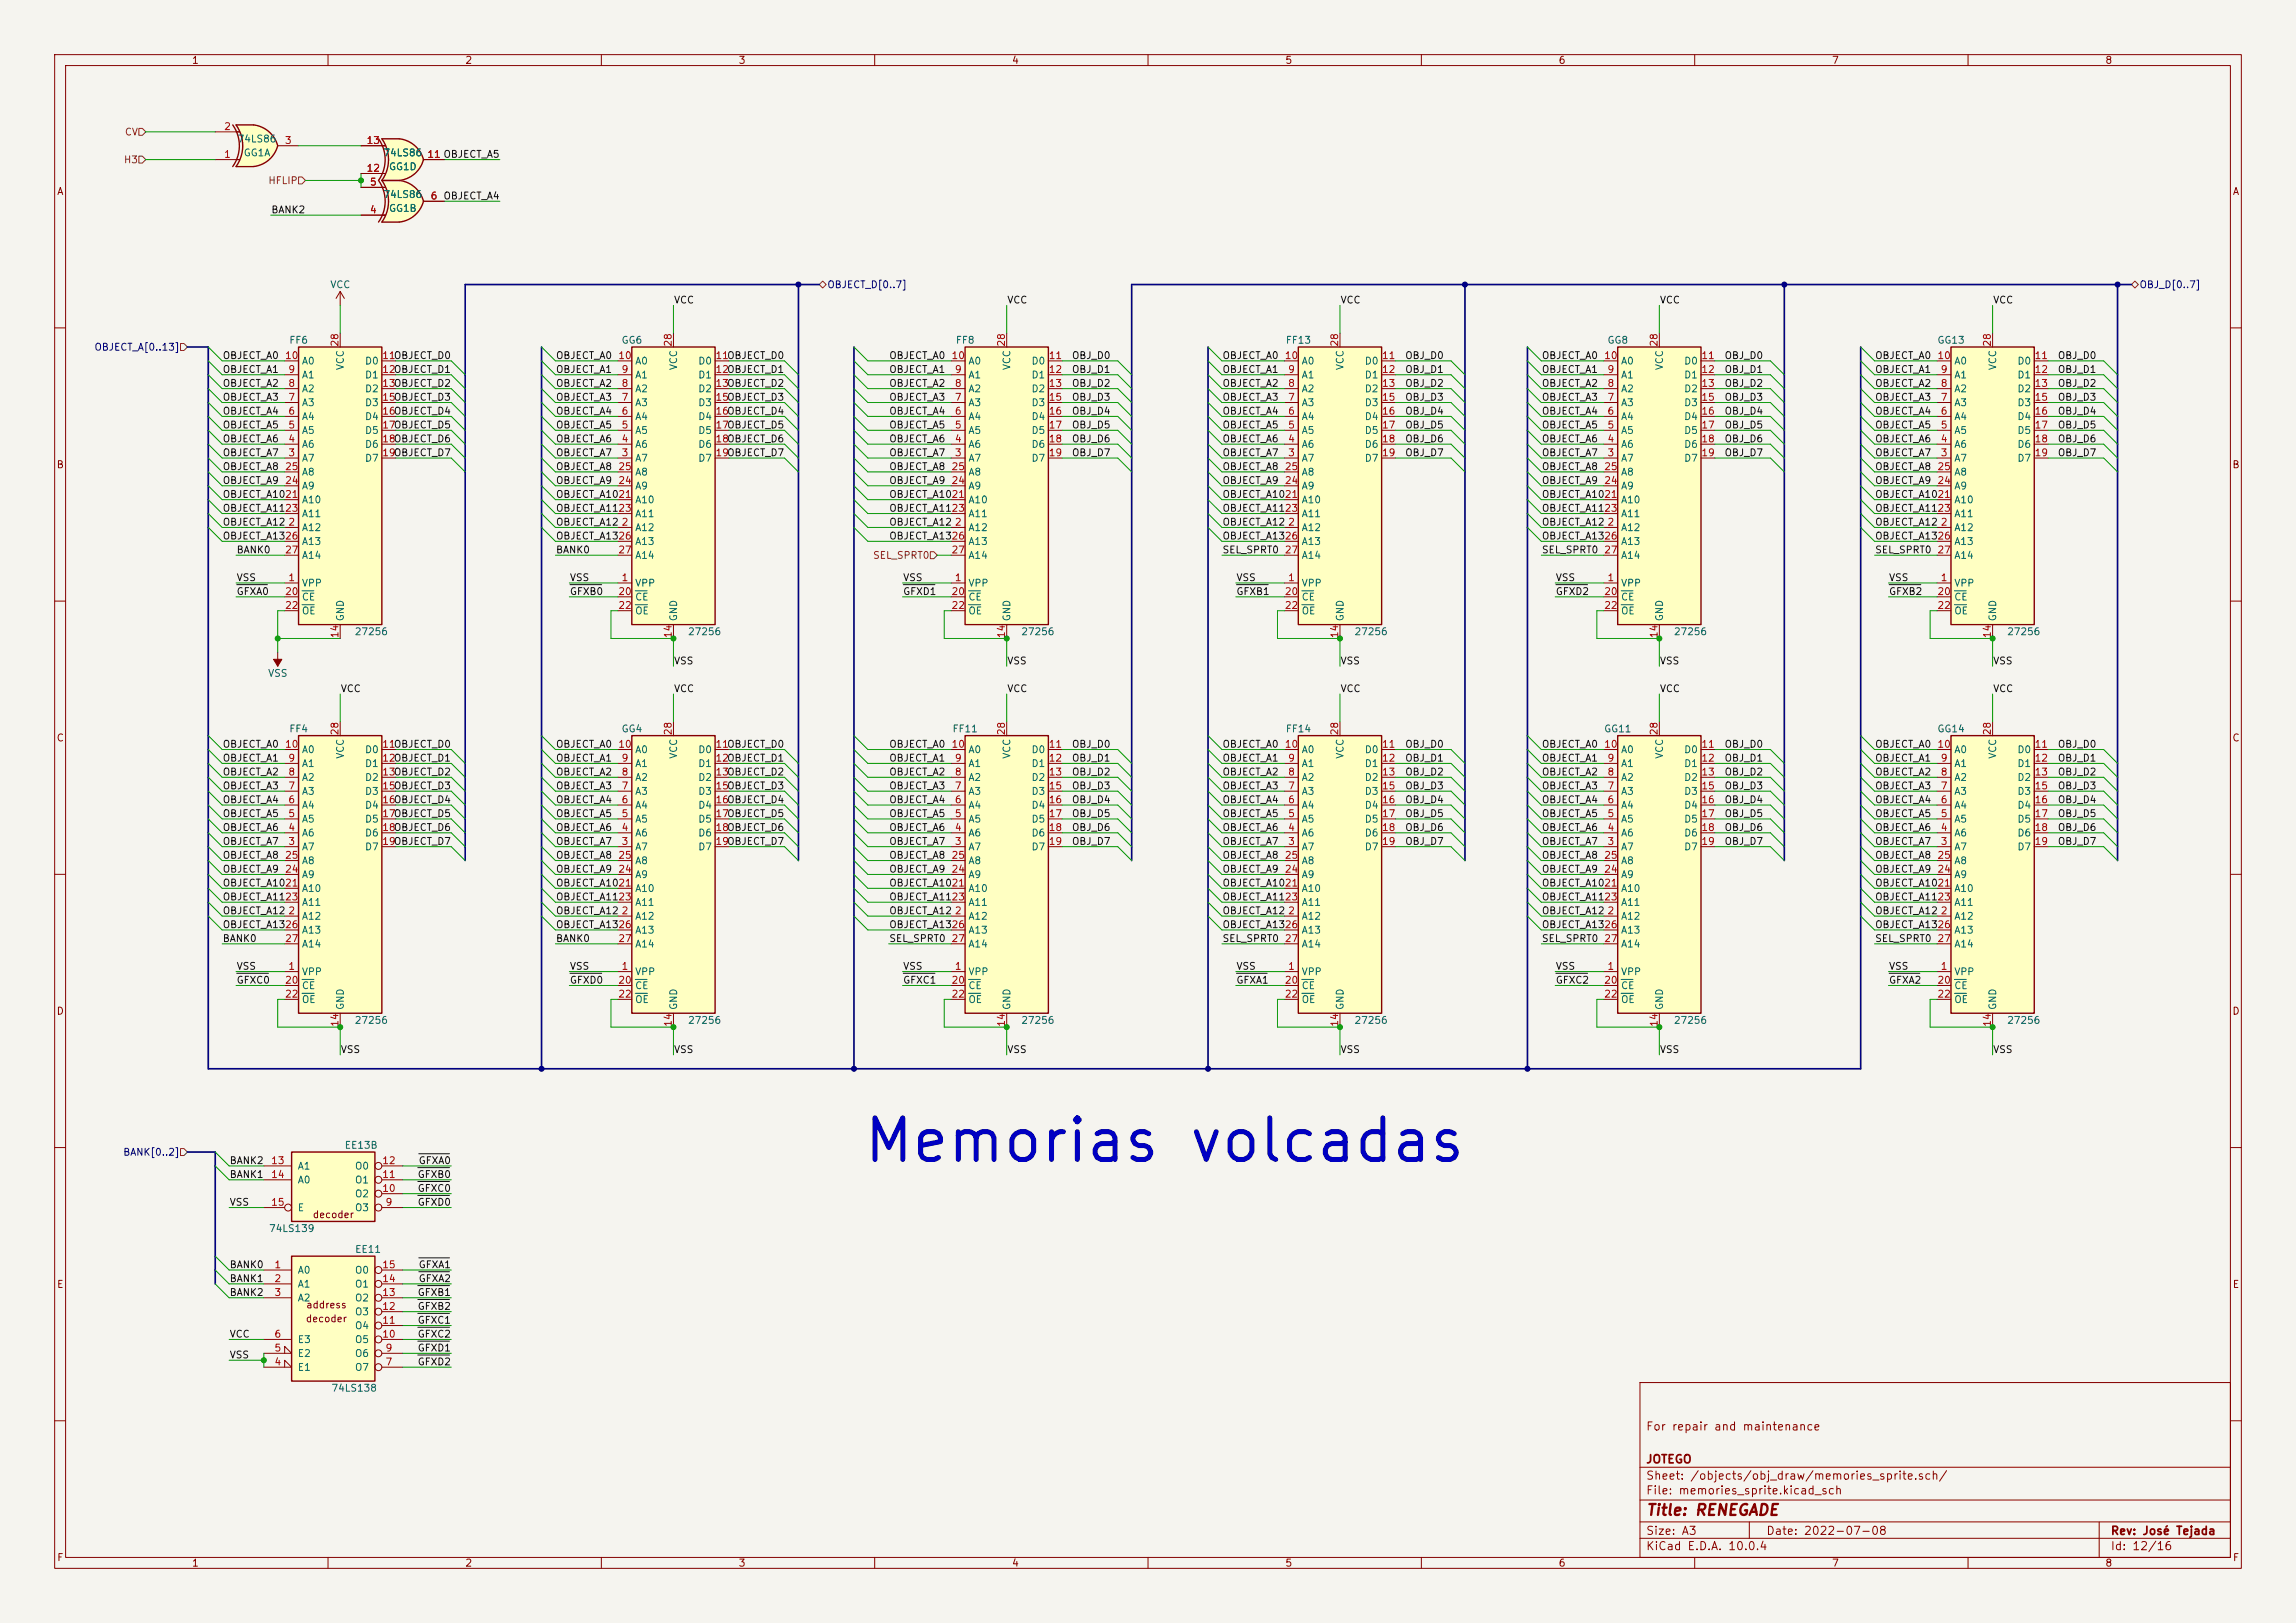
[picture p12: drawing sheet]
<svg xmlns="http://www.w3.org/2000/svg" width="420mm" height="297mm" viewBox="0 0 420 297" stroke-linecap="round" stroke-linejoin="round" font-family="sans-serif">
<defs><g id="words">
<text font-size="7.6" fill="#0000c2" x="157.5" y="214.5">Memorias volcadas</text>
<text font-size="2" fill="#840000" x="301" y="277.8">Title: RENEGADE</text>
<g font-size="1.5" fill="#840000">
<text x="301" y="262.1">For repair and maintenance</text>
<text x="301" y="268.1">JOTEGO</text>
<text x="301" y="273.8">File: memories_sprite.kicad_sch</text>
<text x="301" y="271.1">Sheet: /objects/obj_draw/memories_sprite.sch/</text>
<text x="301" y="281.2">Size: A3</text>
<text x="323" y="281.2">Date: 2022-07-08</text>
<text x="386" y="281.2">Rev: José Tejada</text>
<text x="301" y="284">KiCad E.D.A. 10.0.4</text>
<text x="386" y="284">Id: 12/16</text>
</g>
<g font-size="1.3" fill="#840000">
<text x="35" y="12">1</text>
<text x="85" y="12">2</text>
<text x="135" y="12">3</text>
<text x="185" y="12">4</text>
<text x="235" y="12">5</text>
<text x="285" y="12">6</text>
<text x="335" y="12">7</text>
<text x="385" y="12">8</text>
<text x="10.3" y="36">A</text>
<text x="408.3" y="36">A</text>
<text x="10.3" y="86">B</text>
<text x="408.2" y="86">B</text>
<text x="10.3" y="136">C</text>
<text x="408.2" y="136">C</text>
<text x="10.3" y="186">D</text>
<text x="408.2" y="186">D</text>
<text x="57.1" y="223.2">decoder</text>
<text x="10.3" y="236">E</text>
<text x="55.9" y="239.7">address</text>
<text x="408.3" y="236">E</text>
<text x="55.8" y="242.3">decoder</text>
<text x="10.3" y="286">F</text>
<text x="35" y="287">1</text>
<text x="85" y="287">2</text>
<text x="135" y="287">3</text>
<text x="185" y="287">4</text>
<text x="235" y="287">5</text>
<text x="285" y="287">6</text>
<text x="335" y="287">7</text>
<text x="385" y="287">8</text>
<text x="408.3" y="286">F</text>
</g>
<g font-size="1.3" fill="#725600">
<text x="22.7" y="25.1">CV</text>
<text x="22.6" y="30.2">H3</text>
<text x="49" y="34">HFLIP</text>
<text x="159.6" y="102.6">SEL_SPRT0</text>
</g>
<g font-size="1.3" fill="#a90000">
<text x="40.9" y="29.2">1</text>
<text x="40.9" y="24.1">2</text>
<text x="52" y="26.6">3</text>
<text x="67" y="26.6">13</text>
<text x="78.1" y="29.2">11 OBJECT_A5</text>
<text x="78.1" y="29.2">11</text>
<text x="67" y="31.7">12</text>
<text x="67.6" y="34.3">5</text>
<text x="67.6" y="39.3">4</text>
<text x="78.7" y="36.8">6</text>
<text x="62.2" y="63.5" transform="rotate(-90 62.2 63.5)">28</text>
<text x="123.2" y="63.5" transform="rotate(-90 123.2 63.5)">28</text>
<text x="184.1" y="63.5" transform="rotate(-90 184.1 63.5)">28</text>
<text x="245.1" y="63.5" transform="rotate(-90 245.1 63.5)">28</text>
<text x="303.5" y="63.5" transform="rotate(-90 303.5 63.5)">28</text>
<text x="364.5" y="63.5" transform="rotate(-90 364.5 63.5)">28</text>
<text x="52" y="66">10</text>
<text x="52.6" y="71.1">8</text>
<text x="52.6" y="68.6">9</text>
<text x="69.8" y="66">11OBJECT_D0</text>
<text x="69.8" y="68.6">12OBJECT_D1</text>
<text x="69.8" y="71.1">13OBJECT_D2</text>
<text x="113" y="66">10</text>
<text x="113.6" y="71.1">8</text>
<text x="113.6" y="68.6">9</text>
<text x="130.8" y="66">11OBJECT_D0</text>
<text x="130.8" y="68.6">12OBJECT_D1</text>
<text x="130.8" y="71.1">13OBJECT_D2</text>
<text x="173.9" y="66">10</text>
<text x="174.6" y="71.1">8</text>
<text x="174.6" y="68.6">9</text>
<text x="191.7" y="66">11</text>
<text x="191.7" y="68.6">12</text>
<text x="191.7" y="71.1">13</text>
<text x="234.9" y="66">10</text>
<text x="235.5" y="71.1">8</text>
<text x="235.5" y="68.6">9</text>
<text x="252.7" y="66">11</text>
<text x="252.7" y="68.6">12</text>
<text x="252.7" y="71.1">13</text>
<text x="293.3" y="66">10</text>
<text x="293.9" y="71.1">8</text>
<text x="293.9" y="68.6">9</text>
<text x="311.1" y="66">11</text>
<text x="311.1" y="68.6">12</text>
<text x="311.1" y="71.1">13</text>
<text x="354.3" y="66">10</text>
<text x="354.9" y="71.1">8</text>
<text x="354.9" y="68.6">9</text>
<text x="372.1" y="66">11</text>
<text x="372.1" y="68.6">12</text>
<text x="372.1" y="71.1">13</text>
<text x="52.6" y="76.2">6</text>
<text x="52.6" y="73.6">7</text>
<text x="69.8" y="73.6">15OBJECT_D3</text>
<text x="69.8" y="76.2">16OBJECT_D4</text>
<text x="113.6" y="76.2">6</text>
<text x="113.6" y="73.6">7</text>
<text x="130.8" y="73.6">15OBJECT_D3</text>
<text x="130.8" y="76.2">16OBJECT_D4</text>
<text x="174.6" y="76.2">6</text>
<text x="174.6" y="73.6">7</text>
<text x="191.7" y="73.6">15</text>
<text x="191.7" y="76.2">16</text>
<text x="235.5" y="76.2">6</text>
<text x="235.5" y="73.6">7</text>
<text x="252.7" y="73.6">15</text>
<text x="252.7" y="76.2">16</text>
<text x="293.9" y="76.2">6</text>
<text x="293.9" y="73.6">7</text>
<text x="311.1" y="73.6">15</text>
<text x="311.1" y="76.2">16</text>
<text x="354.9" y="76.2">6</text>
<text x="354.9" y="73.6">7</text>
<text x="372.1" y="73.6">15</text>
<text x="372.1" y="76.2">16</text>
<text x="52.6" y="83.8">3</text>
<text x="52.6" y="81.3">4</text>
<text x="52.6" y="78.7">5</text>
<text x="69.8" y="78.7">17OBJECT_D5</text>
<text x="69.8" y="81.3">18OBJECT_D6</text>
<text x="69.8" y="83.8">19OBJECT_D7</text>
<text x="113.6" y="83.8">3</text>
<text x="113.6" y="81.3">4</text>
<text x="113.6" y="78.7">5</text>
<text x="130.8" y="78.7">17OBJECT_D5</text>
<text x="130.8" y="81.3">18OBJECT_D6</text>
<text x="130.8" y="83.8">19OBJECT_D7</text>
<text x="174.6" y="83.8">3</text>
<text x="174.6" y="81.3">4</text>
<text x="174.6" y="78.7">5</text>
<text x="191.7" y="78.7">17</text>
<text x="191.7" y="81.3">18</text>
<text x="191.7" y="83.8">19</text>
<text x="235.5" y="83.8">3</text>
<text x="235.5" y="81.3">4</text>
<text x="235.5" y="78.7">5</text>
<text x="252.7" y="78.7">17</text>
<text x="252.7" y="81.3">18</text>
<text x="252.7" y="83.8">19</text>
<text x="293.9" y="83.8">3</text>
<text x="293.9" y="81.3">4</text>
<text x="293.9" y="78.7">5</text>
<text x="311.1" y="78.7">17</text>
<text x="311.1" y="81.3">18</text>
<text x="311.1" y="83.8">19</text>
<text x="354.9" y="83.8">3</text>
<text x="354.9" y="81.3">4</text>
<text x="354.9" y="78.7">5</text>
<text x="372.1" y="78.7">17</text>
<text x="372.1" y="81.3">18</text>
<text x="372.1" y="83.8">19</text>
<text x="52" y="88.9">24</text>
<text x="52" y="86.3">25</text>
<text x="113" y="88.9">24</text>
<text x="113" y="86.3">25</text>
<text x="173.9" y="88.9">24</text>
<text x="173.9" y="86.3">25</text>
<text x="234.9" y="88.9">24</text>
<text x="234.9" y="86.3">25</text>
<text x="293.3" y="88.9">24</text>
<text x="293.3" y="86.3">25</text>
<text x="354.3" y="88.9">24</text>
<text x="354.3" y="86.3">25</text>
<text x="52" y="101.6">27</text>
<text x="52.6" y="96.5">2</text>
<text x="113" y="101.6">27</text>
<text x="113.6" y="96.5">2</text>
<text x="173.9" y="101.6">27</text>
<text x="174.6" y="96.5">2</text>
<text x="234.9" y="101.6">27</text>
<text x="235.5" y="96.5">2</text>
<text x="293.3" y="101.6">27</text>
<text x="293.9" y="96.5">2</text>
<text x="354.3" y="101.6">27</text>
<text x="354.9" y="96.5">2</text>
<text x="52.6" y="106.7">1</text>
<text x="113.6" y="106.7">1</text>
<text x="174.6" y="106.7">1</text>
<text x="235.5" y="106.7">1</text>
<text x="293.9" y="106.7">1</text>
<text x="354.9" y="106.7">1</text>
<text x="52" y="109.2">20</text>
<text x="52" y="111.7">22</text>
<text x="113" y="109.2">20</text>
<text x="113" y="111.7">22</text>
<text x="173.9" y="109.2">20</text>
<text x="173.9" y="111.7">22</text>
<text x="234.9" y="109.2">20</text>
<text x="234.9" y="111.7">22</text>
<text x="293.3" y="109.2">20</text>
<text x="293.3" y="111.7">22</text>
<text x="354.3" y="109.2">20</text>
<text x="354.3" y="111.7">22</text>
<text x="62.2" y="116.9" transform="rotate(-90 62.2 116.9)">14</text>
<text x="123.2" y="116.9" transform="rotate(-90 123.2 116.9)">14</text>
<text x="184.1" y="116.9" transform="rotate(-90 184.1 116.9)">14</text>
<text x="245.1" y="116.9" transform="rotate(-90 245.1 116.9)">14</text>
<text x="303.5" y="116.9" transform="rotate(-90 303.5 116.9)">14</text>
<text x="364.5" y="116.9" transform="rotate(-90 364.5 116.9)">14</text>
<text x="52" y="137.1">10</text>
<text x="62.2" y="134.7" transform="rotate(-90 62.2 134.7)">28</text>
<text x="69.8" y="137.1">11OBJECT_D0</text>
<text x="113" y="137.1">10</text>
<text x="123.2" y="134.7" transform="rotate(-90 123.2 134.7)">28</text>
<text x="130.8" y="137.1">11OBJECT_D0</text>
<text x="173.9" y="137.1">10</text>
<text x="184.1" y="134.7" transform="rotate(-90 184.1 134.7)">28</text>
<text x="191.7" y="137.1">11</text>
<text x="234.9" y="137.1">10</text>
<text x="245.1" y="134.7" transform="rotate(-90 245.1 134.7)">28</text>
<text x="252.7" y="137.1">11</text>
<text x="293.3" y="137.1">10</text>
<text x="303.5" y="134.7" transform="rotate(-90 303.5 134.7)">28</text>
<text x="311.1" y="137.1">11</text>
<text x="354.3" y="137.1">10</text>
<text x="364.5" y="134.7" transform="rotate(-90 364.5 134.7)">28</text>
<text x="372.1" y="137.1">11</text>
<text x="52.6" y="142.2">8</text>
<text x="52.6" y="139.7">9</text>
<text x="69.8" y="139.7">12OBJECT_D1</text>
<text x="69.8" y="142.2">13OBJECT_D2</text>
<text x="113.6" y="142.2">8</text>
<text x="113.6" y="139.7">9</text>
<text x="130.8" y="139.7">12OBJECT_D1</text>
<text x="130.8" y="142.2">13OBJECT_D2</text>
<text x="174.6" y="142.2">8</text>
<text x="174.6" y="139.7">9</text>
<text x="191.7" y="139.7">12</text>
<text x="191.7" y="142.2">13</text>
<text x="235.5" y="142.2">8</text>
<text x="235.5" y="139.7">9</text>
<text x="252.7" y="139.7">12</text>
<text x="252.7" y="142.2">13</text>
<text x="293.9" y="142.2">8</text>
<text x="293.9" y="139.7">9</text>
<text x="311.1" y="139.7">12</text>
<text x="311.1" y="142.2">13</text>
<text x="354.9" y="142.2">8</text>
<text x="354.9" y="139.7">9</text>
<text x="372.1" y="139.7">12</text>
<text x="372.1" y="142.2">13</text>
<text x="52.6" y="149.8">5</text>
<text x="52.6" y="147.3">6</text>
<text x="52.6" y="144.8">7</text>
<text x="69.8" y="144.8">15OBJECT_D3</text>
<text x="69.8" y="147.3">16OBJECT_D4</text>
<text x="69.8" y="149.8">17OBJECT_D5</text>
<text x="113.6" y="149.8">5</text>
<text x="113.6" y="147.3">6</text>
<text x="113.6" y="144.8">7</text>
<text x="130.8" y="144.8">15OBJECT_D3</text>
<text x="130.8" y="147.3">16OBJECT_D4</text>
<text x="130.8" y="149.8">17OBJECT_D5</text>
<text x="174.6" y="149.8">5</text>
<text x="174.6" y="147.3">6</text>
<text x="174.6" y="144.8">7</text>
<text x="191.7" y="144.8">15</text>
<text x="191.7" y="147.3">16</text>
<text x="191.7" y="149.8">17</text>
<text x="235.5" y="149.8">5</text>
<text x="235.5" y="147.3">6</text>
<text x="235.5" y="144.8">7</text>
<text x="252.7" y="144.8">15</text>
<text x="252.7" y="147.3">16</text>
<text x="252.7" y="149.8">17</text>
<text x="293.9" y="149.8">5</text>
<text x="293.9" y="147.3">6</text>
<text x="293.9" y="144.8">7</text>
<text x="311.1" y="144.8">15</text>
<text x="311.1" y="147.3">16</text>
<text x="311.1" y="149.8">17</text>
<text x="354.9" y="149.8">5</text>
<text x="354.9" y="147.3">6</text>
<text x="354.9" y="144.8">7</text>
<text x="372.1" y="144.8">15</text>
<text x="372.1" y="147.3">16</text>
<text x="372.1" y="149.8">17</text>
<text x="52.6" y="154.9">3</text>
<text x="52.6" y="152.4">4</text>
<text x="69.8" y="152.4">18OBJECT_D6</text>
<text x="69.8" y="154.9">19OBJECT_D7</text>
<text x="113.6" y="154.9">3</text>
<text x="113.6" y="152.4">4</text>
<text x="130.8" y="152.4">18OBJECT_D6</text>
<text x="130.8" y="154.9">19OBJECT_D7</text>
<text x="174.6" y="154.9">3</text>
<text x="174.6" y="152.4">4</text>
<text x="191.7" y="152.4">18</text>
<text x="191.7" y="154.9">19</text>
<text x="235.5" y="154.9">3</text>
<text x="235.5" y="152.4">4</text>
<text x="252.7" y="152.4">18</text>
<text x="252.7" y="154.9">19</text>
<text x="293.9" y="154.9">3</text>
<text x="293.9" y="152.4">4</text>
<text x="311.1" y="152.4">18</text>
<text x="311.1" y="154.9">19</text>
<text x="354.9" y="154.9">3</text>
<text x="354.9" y="152.4">4</text>
<text x="372.1" y="152.4">18</text>
<text x="372.1" y="154.9">19</text>
<text x="52" y="160">24</text>
<text x="52" y="157.5">25</text>
<text x="113" y="160">24</text>
<text x="113" y="157.5">25</text>
<text x="173.9" y="160">24</text>
<text x="173.9" y="157.5">25</text>
<text x="234.9" y="160">24</text>
<text x="234.9" y="157.5">25</text>
<text x="293.3" y="160">24</text>
<text x="293.3" y="157.5">25</text>
<text x="354.3" y="160">24</text>
<text x="354.3" y="157.5">25</text>
<text x="52.6" y="167.6">2</text>
<text x="113.6" y="167.6">2</text>
<text x="174.6" y="167.6">2</text>
<text x="235.5" y="167.6">2</text>
<text x="293.9" y="167.6">2</text>
<text x="354.9" y="167.6">2</text>
<text x="52" y="172.7">27</text>
<text x="113" y="172.7">27</text>
<text x="173.9" y="172.7">27</text>
<text x="234.9" y="172.7">27</text>
<text x="293.3" y="172.7">27</text>
<text x="354.3" y="172.7">27</text>
<text x="52.6" y="177.8">1</text>
<text x="113.6" y="177.8">1</text>
<text x="174.6" y="177.8">1</text>
<text x="235.5" y="177.8">1</text>
<text x="293.9" y="177.8">1</text>
<text x="354.9" y="177.8">1</text>
<text x="52" y="180.3">20</text>
<text x="52" y="182.9">22</text>
<text x="113" y="180.3">20</text>
<text x="113" y="182.9">22</text>
<text x="173.9" y="180.3">20</text>
<text x="173.9" y="182.9">22</text>
<text x="234.9" y="180.3">20</text>
<text x="234.9" y="182.9">22</text>
<text x="293.3" y="180.3">20</text>
<text x="293.3" y="182.9">22</text>
<text x="354.3" y="180.3">20</text>
<text x="354.3" y="182.9">22</text>
<text x="62.2" y="188" transform="rotate(-90 62.2 188)">14</text>
<text x="123.2" y="188" transform="rotate(-90 123.2 188)">14</text>
<text x="184.1" y="188" transform="rotate(-90 184.1 188)">14</text>
<text x="245.1" y="188" transform="rotate(-90 245.1 188)">14</text>
<text x="303.5" y="188" transform="rotate(-90 303.5 188)">14</text>
<text x="364.5" y="188" transform="rotate(-90 364.5 188)">14</text>
<text x="49.5" y="213.3">13</text>
<text x="49.5" y="215.9">14</text>
<text x="69.8" y="215.9">11</text>
<text x="69.8" y="213.3">12</text>
<text x="49.5" y="221">15</text>
<text x="69.8" y="218.4">10</text>
<text x="70.4" y="221">9</text>
<text x="50.1" y="232.4">1</text>
<text x="69.8" y="232.4">15</text>
<text x="50.1" y="234.9">2</text>
<text x="50.1" y="237.5">3</text>
<text x="69.8" y="237.5">13</text>
<text x="69.8" y="234.9">14</text>
<text x="50.1" y="245.1">6</text>
<text x="69.8" y="245.1">10</text>
<text x="69.8" y="242.5">11</text>
<text x="69.8" y="240">12</text>
<text x="50.1" y="250.2">4</text>
<text x="50.1" y="247.6">5</text>
<text x="70.4" y="250.2">7</text>
<text x="70.4" y="247.6">9</text>
</g>
<g font-size="1.3" fill="#006464">
<text x="43.4" y="26.4">74LS86</text>
<text x="44.5" y="28.9">GG1A</text>
<text x="70" y="28.9">74LS86</text>
<text x="71" y="31.5">GG1D</text>
<text x="70" y="36.5">74LS86</text>
<text x="71" y="39.1">GG1B</text>
<text x="60.3" y="53">VCC</text>
<text x="52.8" y="63.2">FF6</text>
<text x="113.6" y="63.2">GG6</text>
<text x="174.7" y="63.2">FF8</text>
<text x="235.1" y="63.2">FF13</text>
<text x="293.9" y="63.2">GG8</text>
<text x="354.3" y="63.2">GG13</text>
<text x="55.1" y="69.6">A1</text>
<text x="55.1" y="67">A0</text>
<text x="63.2" y="67.8" transform="rotate(-90 63.2 67.8)">VCC</text>
<text x="66.7" y="67">D0</text>
<text x="66.7" y="69.6">D1</text>
<text x="116.1" y="69.6">A1</text>
<text x="116.1" y="67">A0</text>
<text x="124.2" y="67.8" transform="rotate(-90 124.2 67.8)">VCC</text>
<text x="127.6" y="67">D0</text>
<text x="127.6" y="69.6">D1</text>
<text x="177" y="69.6">A1</text>
<text x="177" y="67">A0</text>
<text x="185.1" y="67.8" transform="rotate(-90 185.1 67.8)">VCC</text>
<text x="188.6" y="67">D0</text>
<text x="188.6" y="69.6">D1</text>
<text x="238" y="69.6">A1</text>
<text x="238" y="67">A0</text>
<text x="246.1" y="67.8" transform="rotate(-90 246.1 67.8)">VCC</text>
<text x="249.5" y="67">D0</text>
<text x="249.5" y="69.6">D1</text>
<text x="296.4" y="69.6">A1</text>
<text x="296.4" y="67">A0</text>
<text x="304.5" y="67.8" transform="rotate(-90 304.5 67.8)">VCC</text>
<text x="308" y="67">D0</text>
<text x="308" y="69.6">D1</text>
<text x="357.4" y="69.6">A1</text>
<text x="357.4" y="67">A0</text>
<text x="365.5" y="67.8" transform="rotate(-90 365.5 67.8)">VCC</text>
<text x="368.9" y="67">D0</text>
<text x="368.9" y="69.6">D1</text>
<text x="55.1" y="77.2">A4</text>
<text x="55.1" y="74.6">A3</text>
<text x="55.1" y="72.1">A2</text>
<text x="66.7" y="72.1">D2</text>
<text x="66.7" y="74.6">D3</text>
<text x="66.7" y="77.2">D4</text>
<text x="116.1" y="77.2">A4</text>
<text x="116.1" y="74.6">A3</text>
<text x="116.1" y="72.1">A2</text>
<text x="127.6" y="72.1">D2</text>
<text x="127.6" y="74.6">D3</text>
<text x="127.6" y="77.2">D4</text>
<text x="177" y="77.2">A4</text>
<text x="177" y="74.6">A3</text>
<text x="177" y="72.1">A2</text>
<text x="188.6" y="72.1">D2</text>
<text x="188.6" y="74.6">D3</text>
<text x="188.6" y="77.2">D4</text>
<text x="238" y="77.2">A4</text>
<text x="238" y="74.6">A3</text>
<text x="238" y="72.1">A2</text>
<text x="249.5" y="72.1">D2</text>
<text x="249.5" y="74.6">D3</text>
<text x="249.5" y="77.2">D4</text>
<text x="296.4" y="77.2">A4</text>
<text x="296.4" y="74.6">A3</text>
<text x="296.4" y="72.1">A2</text>
<text x="308" y="72.1">D2</text>
<text x="308" y="74.6">D3</text>
<text x="308" y="77.2">D4</text>
<text x="357.4" y="77.2">A4</text>
<text x="357.4" y="74.6">A3</text>
<text x="357.4" y="72.1">A2</text>
<text x="368.9" y="72.1">D2</text>
<text x="368.9" y="74.6">D3</text>
<text x="368.9" y="77.2">D4</text>
<text x="55.1" y="82.3">A6</text>
<text x="55.1" y="79.7">A5</text>
<text x="66.7" y="79.7">D5</text>
<text x="66.7" y="82.3">D6</text>
<text x="116.1" y="82.3">A6</text>
<text x="116.1" y="79.7">A5</text>
<text x="127.6" y="79.7">D5</text>
<text x="127.6" y="82.3">D6</text>
<text x="177" y="82.3">A6</text>
<text x="177" y="79.7">A5</text>
<text x="188.6" y="79.7">D5</text>
<text x="188.6" y="82.3">D6</text>
<text x="238" y="82.3">A6</text>
<text x="238" y="79.7">A5</text>
<text x="249.5" y="79.7">D5</text>
<text x="249.5" y="82.3">D6</text>
<text x="296.4" y="82.3">A6</text>
<text x="296.4" y="79.7">A5</text>
<text x="308" y="79.7">D5</text>
<text x="308" y="82.3">D6</text>
<text x="357.4" y="82.3">A6</text>
<text x="357.4" y="79.7">A5</text>
<text x="368.9" y="79.7">D5</text>
<text x="368.9" y="82.3">D6</text>
<text x="55.1" y="84.8">A7</text>
<text x="55.1" y="89.9">A9</text>
<text x="55.1" y="87.3">A8</text>
<text x="66.7" y="84.8">D7</text>
<text x="116.1" y="84.8">A7</text>
<text x="116.1" y="89.9">A9</text>
<text x="116.1" y="87.3">A8</text>
<text x="127.6" y="84.8">D7</text>
<text x="177" y="84.8">A7</text>
<text x="177" y="89.9">A9</text>
<text x="177" y="87.3">A8</text>
<text x="188.6" y="84.8">D7</text>
<text x="238" y="84.8">A7</text>
<text x="238" y="89.9">A9</text>
<text x="238" y="87.3">A8</text>
<text x="249.5" y="84.8">D7</text>
<text x="296.4" y="84.8">A7</text>
<text x="296.4" y="89.9">A9</text>
<text x="296.4" y="87.3">A8</text>
<text x="308" y="84.8">D7</text>
<text x="357.4" y="84.8">A7</text>
<text x="357.4" y="89.9">A9</text>
<text x="357.4" y="87.3">A8</text>
<text x="368.9" y="84.8">D7</text>
<text x="55.1" y="92.4">A10</text>
<text x="55.1" y="95">A11</text>
<text x="116.1" y="92.4">A10</text>
<text x="116.1" y="95">A11</text>
<text x="177" y="92.4">A10</text>
<text x="177" y="95">A11</text>
<text x="238" y="92.4">A10</text>
<text x="238" y="95">A11</text>
<text x="296.4" y="92.4">A10</text>
<text x="296.4" y="95">A11</text>
<text x="357.4" y="92.4">A10</text>
<text x="357.4" y="95">A11</text>
<text x="55.1" y="97.5">A12</text>
<text x="55.1" y="100">A13</text>
<text x="116.1" y="97.5">A12</text>
<text x="116.1" y="100">A13</text>
<text x="177" y="97.5">A12</text>
<text x="177" y="100">A13</text>
<text x="238" y="97.5">A12</text>
<text x="238" y="100">A13</text>
<text x="296.4" y="97.5">A12</text>
<text x="296.4" y="100">A13</text>
<text x="357.4" y="97.5">A12</text>
<text x="357.4" y="100">A13</text>
<text x="55.1" y="107.7">VPP</text>
<text x="55.1" y="102.6">A14</text>
<text x="116.1" y="107.7">VPP</text>
<text x="116.1" y="102.6">A14</text>
<text x="177" y="107.7">VPP</text>
<text x="177" y="102.6">A14</text>
<text x="238" y="107.7">VPP</text>
<text x="238" y="102.6">A14</text>
<text x="296.4" y="107.7">VPP</text>
<text x="296.4" y="102.6">A14</text>
<text x="357.4" y="107.7">VPP</text>
<text x="357.4" y="102.6">A14</text>
<text x="55.1" y="110.2">CE</text>
<text x="55.1" y="112.7">OE</text>
<text x="63.2" y="113.8" transform="rotate(-90 63.2 113.8)">GND</text>
<text x="116.1" y="110.2">CE</text>
<text x="116.1" y="112.7">OE</text>
<text x="124.2" y="113.8" transform="rotate(-90 124.2 113.8)">GND</text>
<text x="177" y="110.2">CE</text>
<text x="177" y="112.7">OE</text>
<text x="185.1" y="113.8" transform="rotate(-90 185.1 113.8)">GND</text>
<text x="238" y="110.2">CE</text>
<text x="238" y="112.7">OE</text>
<text x="246.1" y="113.8" transform="rotate(-90 246.1 113.8)">GND</text>
<text x="296.4" y="110.2">CE</text>
<text x="296.4" y="112.7">OE</text>
<text x="304.5" y="113.8" transform="rotate(-90 304.5 113.8)">GND</text>
<text x="357.4" y="110.2">CE</text>
<text x="357.4" y="112.7">OE</text>
<text x="365.5" y="113.8" transform="rotate(-90 365.5 113.8)">GND</text>
<text x="64.8" y="116.5">27256</text>
<text x="125.7" y="116.5">27256</text>
<text x="186.7" y="116.5">27256</text>
<text x="247.7" y="116.5">27256</text>
<text x="306.1" y="116.5">27256</text>
<text x="367" y="116.5">27256</text>
<text x="48.9" y="124.2">VSS</text>
<text x="52.8" y="134.3">FF4</text>
<text x="113.6" y="134.3">GG4</text>
<text x="174.1" y="134.3">FF11</text>
<text x="235.1" y="134.3">FF14</text>
<text x="293.3" y="134.3">GG11</text>
<text x="354.3" y="134.3">GG14</text>
<text x="55.1" y="143.2">A2</text>
<text x="55.1" y="140.7">A1</text>
<text x="55.1" y="138.1">A0</text>
<text x="63.2" y="139" transform="rotate(-90 63.2 139)">VCC</text>
<text x="66.7" y="138.1">D0</text>
<text x="66.7" y="140.7">D1</text>
<text x="66.7" y="143.2">D2</text>
<text x="116.1" y="143.2">A2</text>
<text x="116.1" y="140.7">A1</text>
<text x="116.1" y="138.1">A0</text>
<text x="124.2" y="139" transform="rotate(-90 124.2 139)">VCC</text>
<text x="127.6" y="138.1">D0</text>
<text x="127.6" y="140.7">D1</text>
<text x="127.6" y="143.2">D2</text>
<text x="177" y="143.2">A2</text>
<text x="177" y="140.7">A1</text>
<text x="177" y="138.1">A0</text>
<text x="185.1" y="139" transform="rotate(-90 185.1 139)">VCC</text>
<text x="188.6" y="138.1">D0</text>
<text x="188.6" y="140.7">D1</text>
<text x="188.6" y="143.2">D2</text>
<text x="238" y="143.2">A2</text>
<text x="238" y="140.7">A1</text>
<text x="238" y="138.1">A0</text>
<text x="246.1" y="139" transform="rotate(-90 246.1 139)">VCC</text>
<text x="249.5" y="138.1">D0</text>
<text x="249.5" y="140.7">D1</text>
<text x="249.5" y="143.2">D2</text>
<text x="296.4" y="143.2">A2</text>
<text x="296.4" y="140.7">A1</text>
<text x="296.4" y="138.1">A0</text>
<text x="304.5" y="139" transform="rotate(-90 304.5 139)">VCC</text>
<text x="308" y="138.1">D0</text>
<text x="308" y="140.7">D1</text>
<text x="308" y="143.2">D2</text>
<text x="357.4" y="143.2">A2</text>
<text x="357.4" y="140.7">A1</text>
<text x="357.4" y="138.1">A0</text>
<text x="365.5" y="139" transform="rotate(-90 365.5 139)">VCC</text>
<text x="368.9" y="138.1">D0</text>
<text x="368.9" y="140.7">D1</text>
<text x="368.9" y="143.2">D2</text>
<text x="55.1" y="148.3">A4</text>
<text x="55.1" y="145.8">A3</text>
<text x="66.7" y="145.8">D3</text>
<text x="66.7" y="148.3">D4</text>
<text x="116.1" y="148.3">A4</text>
<text x="116.1" y="145.8">A3</text>
<text x="127.6" y="145.8">D3</text>
<text x="127.6" y="148.3">D4</text>
<text x="177" y="148.3">A4</text>
<text x="177" y="145.8">A3</text>
<text x="188.6" y="145.8">D3</text>
<text x="188.6" y="148.3">D4</text>
<text x="238" y="148.3">A4</text>
<text x="238" y="145.8">A3</text>
<text x="249.5" y="145.8">D3</text>
<text x="249.5" y="148.3">D4</text>
<text x="296.4" y="148.3">A4</text>
<text x="296.4" y="145.8">A3</text>
<text x="308" y="145.8">D3</text>
<text x="308" y="148.3">D4</text>
<text x="357.4" y="148.3">A4</text>
<text x="357.4" y="145.8">A3</text>
<text x="368.9" y="145.8">D3</text>
<text x="368.9" y="148.3">D4</text>
<text x="55.1" y="155.9">A7</text>
<text x="55.1" y="153.4">A6</text>
<text x="55.1" y="150.8">A5</text>
<text x="66.7" y="150.8">D5</text>
<text x="66.7" y="153.4">D6</text>
<text x="66.7" y="155.9">D7</text>
<text x="116.1" y="155.9">A7</text>
<text x="116.1" y="153.4">A6</text>
<text x="116.1" y="150.8">A5</text>
<text x="127.6" y="150.8">D5</text>
<text x="127.6" y="153.4">D6</text>
<text x="127.6" y="155.9">D7</text>
<text x="177" y="155.9">A7</text>
<text x="177" y="153.4">A6</text>
<text x="177" y="150.8">A5</text>
<text x="188.6" y="150.8">D5</text>
<text x="188.6" y="153.4">D6</text>
<text x="188.6" y="155.9">D7</text>
<text x="238" y="155.9">A7</text>
<text x="238" y="153.4">A6</text>
<text x="238" y="150.8">A5</text>
<text x="249.5" y="150.8">D5</text>
<text x="249.5" y="153.4">D6</text>
<text x="249.5" y="155.9">D7</text>
<text x="296.4" y="155.9">A7</text>
<text x="296.4" y="153.4">A6</text>
<text x="296.4" y="150.8">A5</text>
<text x="308" y="150.8">D5</text>
<text x="308" y="153.4">D6</text>
<text x="308" y="155.9">D7</text>
<text x="357.4" y="155.9">A7</text>
<text x="357.4" y="153.4">A6</text>
<text x="357.4" y="150.8">A5</text>
<text x="368.9" y="150.8">D5</text>
<text x="368.9" y="153.4">D6</text>
<text x="368.9" y="155.9">D7</text>
<text x="55.1" y="161">A9</text>
<text x="55.1" y="158.5">A8</text>
<text x="116.1" y="161">A9</text>
<text x="116.1" y="158.5">A8</text>
<text x="177" y="161">A9</text>
<text x="177" y="158.5">A8</text>
<text x="238" y="161">A9</text>
<text x="238" y="158.5">A8</text>
<text x="296.4" y="161">A9</text>
<text x="296.4" y="158.5">A8</text>
<text x="357.4" y="161">A9</text>
<text x="357.4" y="158.5">A8</text>
<text x="55.1" y="163.5">A10</text>
<text x="55.1" y="166.1">A11</text>
<text x="116.1" y="163.5">A10</text>
<text x="116.1" y="166.1">A11</text>
<text x="177" y="163.5">A10</text>
<text x="177" y="166.1">A11</text>
<text x="238" y="163.5">A10</text>
<text x="238" y="166.1">A11</text>
<text x="296.4" y="163.5">A10</text>
<text x="296.4" y="166.1">A11</text>
<text x="357.4" y="163.5">A10</text>
<text x="357.4" y="166.1">A11</text>
<text x="55.1" y="168.6">A12</text>
<text x="55.1" y="171.2">A13</text>
<text x="55.1" y="173.7">A14</text>
<text x="116.1" y="168.6">A12</text>
<text x="116.1" y="171.2">A13</text>
<text x="116.1" y="173.7">A14</text>
<text x="177" y="168.6">A12</text>
<text x="177" y="171.2">A13</text>
<text x="177" y="173.7">A14</text>
<text x="238" y="168.6">A12</text>
<text x="238" y="171.2">A13</text>
<text x="238" y="173.7">A14</text>
<text x="296.4" y="168.6">A12</text>
<text x="296.4" y="171.2">A13</text>
<text x="296.4" y="173.7">A14</text>
<text x="357.4" y="168.6">A12</text>
<text x="357.4" y="171.2">A13</text>
<text x="357.4" y="173.7">A14</text>
<text x="55.1" y="178.8">VPP</text>
<text x="116.1" y="178.8">VPP</text>
<text x="177" y="178.8">VPP</text>
<text x="238" y="178.8">VPP</text>
<text x="296.4" y="178.8">VPP</text>
<text x="357.4" y="178.8">VPP</text>
<text x="55.1" y="181.3">CE</text>
<text x="55.1" y="183.9">OE</text>
<text x="63.2" y="184.9" transform="rotate(-90 63.2 184.9)">GND</text>
<text x="116.1" y="181.3">CE</text>
<text x="116.1" y="183.9">OE</text>
<text x="124.2" y="184.9" transform="rotate(-90 124.2 184.9)">GND</text>
<text x="177" y="181.3">CE</text>
<text x="177" y="183.9">OE</text>
<text x="185.1" y="184.9" transform="rotate(-90 185.1 184.9)">GND</text>
<text x="238" y="181.3">CE</text>
<text x="238" y="183.9">OE</text>
<text x="246.1" y="184.9" transform="rotate(-90 246.1 184.9)">GND</text>
<text x="296.4" y="181.3">CE</text>
<text x="296.4" y="183.9">OE</text>
<text x="304.5" y="184.9" transform="rotate(-90 304.5 184.9)">GND</text>
<text x="357.4" y="181.3">CE</text>
<text x="357.4" y="183.9">OE</text>
<text x="365.5" y="184.9" transform="rotate(-90 365.5 184.9)">GND</text>
<text x="64.8" y="187.7">27256</text>
<text x="125.7" y="187.7">27256</text>
<text x="186.7" y="187.7">27256</text>
<text x="247.7" y="187.7">27256</text>
<text x="306.1" y="187.7">27256</text>
<text x="367" y="187.7">27256</text>
<text x="54.4" y="214.3">A1</text>
<text x="62.9" y="210.5">EE13B</text>
<text x="64.8" y="214.3">O0</text>
<text x="54.4" y="216.9">A0</text>
<text x="54.4" y="222">E</text>
<text x="64.8" y="222">O3</text>
<text x="64.8" y="219.4">O2</text>
<text x="64.8" y="216.9">O1</text>
<text x="49.1" y="225.8">74LS139</text>
<text x="54.4" y="233.4">A0</text>
<text x="64.8" y="233.4">O0</text>
<text x="64.8" y="229.6">EE11</text>
<text x="54.4" y="235.9">A1</text>
<text x="54.4" y="238.5">A2</text>
<text x="64.8" y="238.5">O2</text>
<text x="64.8" y="235.9">O1</text>
<text x="64.8" y="243.5">O4</text>
<text x="64.8" y="241">O3</text>
<text x="54.4" y="251.2">E1</text>
<text x="54.4" y="248.6">E2</text>
<text x="54.4" y="246.1">E3</text>
<text x="64.8" y="251.2">O7</text>
<text x="64.8" y="248.6">O6</text>
<text x="64.8" y="246.1">O5</text>
<text x="60.5" y="255">74LS138</text>
</g>
<g font-size="1.3" fill="#0f0f0f">
<text x="49.5" y="39.3">BANK2</text>
<text x="81" y="36.8">OBJECT_A4</text>
<text x="123.2" y="55.8">VCC</text>
<text x="184.1" y="55.8">VCC</text>
<text x="245.1" y="55.8">VCC</text>
<text x="303.5" y="55.8">VCC</text>
<text x="364.5" y="55.8">VCC</text>
<text x="40.6" y="71.1">OBJECT_A2</text>
<text x="40.6" y="68.5">OBJECT_A1</text>
<text x="40.6" y="66">OBJECT_A0</text>
<text x="101.6" y="66">OBJECT_A0</text>
<text x="101.6" y="68.5">OBJECT_A1</text>
<text x="101.6" y="71.1">OBJECT_A2</text>
<text x="162.6" y="66">OBJECT_A0</text>
<text x="162.6" y="68.5">OBJECT_A1</text>
<text x="162.6" y="71.1">OBJECT_A2</text>
<text x="196" y="66">OBJ_D0</text>
<text x="196" y="68.5">OBJ_D1</text>
<text x="196" y="71.1">OBJ_D2</text>
<text x="223.5" y="68.5">OBJECT_A1</text>
<text x="223.5" y="66">OBJECT_A0</text>
<text x="223.5" y="71.1">OBJECT_A2</text>
<text x="256.9" y="68.5">OBJ_D1</text>
<text x="256.9" y="71.1">OBJ_D2</text>
<text x="256.9" y="66">OBJ_D0</text>
<text x="281.9" y="71.1">OBJECT_A2</text>
<text x="281.9" y="66">OBJECT_A0</text>
<text x="281.9" y="68.5">OBJECT_A1</text>
<text x="315.4" y="71.1">OBJ_D2</text>
<text x="315.4" y="66">OBJ_D0</text>
<text x="315.4" y="68.5">OBJ_D1</text>
<text x="342.9" y="66">OBJECT_A0</text>
<text x="342.9" y="68.5">OBJECT_A1</text>
<text x="342.9" y="71.1">OBJECT_A2</text>
<text x="376.3" y="66">OBJ_D0</text>
<text x="376.3" y="68.5">OBJ_D1</text>
<text x="376.3" y="71.1">OBJ_D2</text>
<text x="40.6" y="73.6">OBJECT_A3</text>
<text x="40.6" y="76.2">OBJECT_A4</text>
<text x="101.6" y="76.2">OBJECT_A4</text>
<text x="101.6" y="73.6">OBJECT_A3</text>
<text x="162.6" y="73.6">OBJECT_A3</text>
<text x="162.6" y="76.2">OBJECT_A4</text>
<text x="196" y="76.2">OBJ_D4</text>
<text x="196" y="73.6">OBJ_D3</text>
<text x="223.5" y="73.6">OBJECT_A3</text>
<text x="223.5" y="76.2">OBJECT_A4</text>
<text x="256.9" y="76.2">OBJ_D4</text>
<text x="256.9" y="73.6">OBJ_D3</text>
<text x="281.9" y="73.6">OBJECT_A3</text>
<text x="281.9" y="76.2">OBJECT_A4</text>
<text x="315.4" y="76.2">OBJ_D4</text>
<text x="315.4" y="73.6">OBJ_D3</text>
<text x="342.9" y="73.6">OBJECT_A3</text>
<text x="342.9" y="76.2">OBJECT_A4</text>
<text x="376.3" y="73.6">OBJ_D3</text>
<text x="376.3" y="76.2">OBJ_D4</text>
<text x="40.6" y="81.2">OBJECT_A6</text>
<text x="40.6" y="78.7">OBJECT_A5</text>
<text x="40.6" y="83.8">OBJECT_A7</text>
<text x="101.6" y="81.2">OBJECT_A6</text>
<text x="101.6" y="83.8">OBJECT_A7</text>
<text x="101.6" y="78.7">OBJECT_A5</text>
<text x="162.6" y="78.7">OBJECT_A5</text>
<text x="162.6" y="83.8">OBJECT_A7</text>
<text x="162.6" y="81.2">OBJECT_A6</text>
<text x="196" y="83.8">OBJ_D7</text>
<text x="196" y="78.7">OBJ_D5</text>
<text x="196" y="81.2">OBJ_D6</text>
<text x="223.5" y="83.8">OBJECT_A7</text>
<text x="223.5" y="81.2">OBJECT_A6</text>
<text x="223.5" y="78.7">OBJECT_A5</text>
<text x="256.9" y="83.8">OBJ_D7</text>
<text x="256.9" y="78.7">OBJ_D5</text>
<text x="256.9" y="81.2">OBJ_D6</text>
<text x="281.9" y="78.7">OBJECT_A5</text>
<text x="281.9" y="83.8">OBJECT_A7</text>
<text x="281.9" y="81.2">OBJECT_A6</text>
<text x="315.4" y="81.2">OBJ_D6</text>
<text x="315.4" y="78.7">OBJ_D5</text>
<text x="315.4" y="83.8">OBJ_D7</text>
<text x="342.9" y="81.2">OBJECT_A6</text>
<text x="342.9" y="83.8">OBJECT_A7</text>
<text x="342.9" y="78.7">OBJECT_A5</text>
<text x="376.3" y="78.7">OBJ_D5</text>
<text x="376.3" y="83.8">OBJ_D7</text>
<text x="376.3" y="81.2">OBJ_D6</text>
<text x="40.6" y="88.9">OBJECT_A9</text>
<text x="40.6" y="86.3">OBJECT_A8</text>
<text x="101.6" y="88.9">OBJECT_A9</text>
<text x="101.6" y="86.3">OBJECT_A8</text>
<text x="162.6" y="86.3">OBJECT_A8</text>
<text x="162.6" y="88.9">OBJECT_A9</text>
<text x="223.5" y="88.9">OBJECT_A9</text>
<text x="223.5" y="86.3">OBJECT_A8</text>
<text x="281.9" y="88.9">OBJECT_A9</text>
<text x="281.9" y="86.3">OBJECT_A8</text>
<text x="342.9" y="86.3">OBJECT_A8</text>
<text x="342.9" y="88.9">OBJECT_A9</text>
<text x="40.6" y="93.9">OBJECT_A1123</text>
<text x="40.6" y="91.4">OBJECT_A1021</text>
<text x="101.6" y="93.9">OBJECT_A1123</text>
<text x="101.6" y="91.4">OBJECT_A1021</text>
<text x="162.6" y="91.4">OBJECT_A1021</text>
<text x="162.6" y="93.9">OBJECT_A1123</text>
<text x="223.5" y="93.9">OBJECT_A1123</text>
<text x="223.5" y="91.4">OBJECT_A1021</text>
<text x="281.9" y="93.9">OBJECT_A1123</text>
<text x="281.9" y="91.4">OBJECT_A1021</text>
<text x="342.9" y="91.4">OBJECT_A1021</text>
<text x="342.9" y="93.9">OBJECT_A1123</text>
<text x="40.6" y="96.5">OBJECT_A12</text>
<text x="40.6" y="99">OBJECT_A1326</text>
<text x="43.2" y="101.6">BANK0</text>
<text x="101.6" y="99">OBJECT_A1326</text>
<text x="101.6" y="96.5">OBJECT_A12</text>
<text x="101.6" y="101.6">BANK0</text>
<text x="162.6" y="96.5">OBJECT_A12</text>
<text x="162.6" y="99">OBJECT_A1326</text>
<text x="223.5" y="96.5">OBJECT_A12</text>
<text x="223.5" y="99">OBJECT_A1326</text>
<text x="223.5" y="101.6">SEL_SPRT0</text>
<text x="281.9" y="99">OBJECT_A1326</text>
<text x="281.9" y="96.5">OBJECT_A12</text>
<text x="281.9" y="101.6">SEL_SPRT0</text>
<text x="342.9" y="96.5">OBJECT_A12</text>
<text x="342.9" y="99">OBJECT_A1326</text>
<text x="342.9" y="101.6">SEL_SPRT0</text>
<text x="43.2" y="106.6">VSS</text>
<text x="104.1" y="106.6">VSS</text>
<text x="165.1" y="106.6">VSS</text>
<text x="226.1" y="106.6">VSS</text>
<text x="284.5" y="106.6">VSS</text>
<text x="345.4" y="106.6">VSS</text>
<text x="43.2" y="109.2">GFXA0</text>
<text x="104.1" y="109.2">GFXB0</text>
<text x="165.1" y="109.2">GFXD1</text>
<text x="226.1" y="109.2">GFXB1</text>
<text x="284.5" y="109.2">GFXD2</text>
<text x="345.4" y="109.2">GFXB2</text>
<text x="123.2" y="121.9">VSS</text>
<text x="184.1" y="121.9">VSS</text>
<text x="245.1" y="121.9">VSS</text>
<text x="303.5" y="121.9">VSS</text>
<text x="364.5" y="121.9">VSS</text>
<text x="62.2" y="127">VCC</text>
<text x="123.2" y="127">VCC</text>
<text x="184.1" y="127">VCC</text>
<text x="245.1" y="127">VCC</text>
<text x="303.5" y="127">VCC</text>
<text x="364.5" y="127">VCC</text>
<text x="40.6" y="137.1">OBJECT_A0</text>
<text x="101.6" y="137.1">OBJECT_A0</text>
<text x="162.6" y="137.1">OBJECT_A0</text>
<text x="196" y="137.1">OBJ_D0</text>
<text x="223.5" y="137.1">OBJECT_A0</text>
<text x="256.9" y="137.1">OBJ_D0</text>
<text x="281.9" y="137.1">OBJECT_A0</text>
<text x="315.4" y="137.1">OBJ_D0</text>
<text x="342.9" y="137.1">OBJECT_A0</text>
<text x="376.3" y="137.1">OBJ_D0</text>
<text x="40.6" y="142.2">OBJECT_A2</text>
<text x="40.6" y="139.7">OBJECT_A1</text>
<text x="101.6" y="139.7">OBJECT_A1</text>
<text x="101.6" y="142.2">OBJECT_A2</text>
<text x="162.6" y="139.7">OBJECT_A1</text>
<text x="162.6" y="142.2">OBJECT_A2</text>
<text x="196" y="142.2">OBJ_D2</text>
<text x="196" y="139.7">OBJ_D1</text>
<text x="223.5" y="139.7">OBJECT_A1</text>
<text x="223.5" y="142.2">OBJECT_A2</text>
<text x="256.9" y="139.7">OBJ_D1</text>
<text x="256.9" y="142.2">OBJ_D2</text>
<text x="281.9" y="139.7">OBJECT_A1</text>
<text x="281.9" y="142.2">OBJECT_A2</text>
<text x="315.4" y="142.2">OBJ_D2</text>
<text x="315.4" y="139.7">OBJ_D1</text>
<text x="342.9" y="139.7">OBJECT_A1</text>
<text x="342.9" y="142.2">OBJECT_A2</text>
<text x="376.3" y="142.2">OBJ_D2</text>
<text x="376.3" y="139.7">OBJ_D1</text>
<text x="40.6" y="149.8">OBJECT_A5</text>
<text x="40.6" y="147.3">OBJECT_A4</text>
<text x="40.6" y="144.7">OBJECT_A3</text>
<text x="101.6" y="149.8">OBJECT_A5</text>
<text x="101.6" y="144.7">OBJECT_A3</text>
<text x="101.6" y="147.3">OBJECT_A4</text>
<text x="162.6" y="147.3">OBJECT_A4</text>
<text x="162.6" y="144.7">OBJECT_A3</text>
<text x="162.6" y="149.8">OBJECT_A5</text>
<text x="196" y="149.8">OBJ_D5</text>
<text x="196" y="144.7">OBJ_D3</text>
<text x="196" y="147.3">OBJ_D4</text>
<text x="223.5" y="144.7">OBJECT_A3</text>
<text x="223.5" y="147.3">OBJECT_A4</text>
<text x="223.5" y="149.8">OBJECT_A5</text>
<text x="256.9" y="144.7">OBJ_D3</text>
<text x="256.9" y="149.8">OBJ_D5</text>
<text x="256.9" y="147.3">OBJ_D4</text>
<text x="281.9" y="149.8">OBJECT_A5</text>
<text x="281.9" y="147.3">OBJECT_A4</text>
<text x="281.9" y="144.7">OBJECT_A3</text>
<text x="315.4" y="147.3">OBJ_D4</text>
<text x="315.4" y="149.8">OBJ_D5</text>
<text x="315.4" y="144.7">OBJ_D3</text>
<text x="342.9" y="149.8">OBJECT_A5</text>
<text x="342.9" y="147.3">OBJECT_A4</text>
<text x="342.9" y="144.7">OBJECT_A3</text>
<text x="376.3" y="149.8">OBJ_D5</text>
<text x="376.3" y="144.7">OBJ_D3</text>
<text x="376.3" y="147.3">OBJ_D4</text>
<text x="40.6" y="154.9">OBJECT_A7</text>
<text x="40.6" y="152.4">OBJECT_A6</text>
<text x="101.6" y="152.4">OBJECT_A6</text>
<text x="101.6" y="154.9">OBJECT_A7</text>
<text x="162.6" y="154.9">OBJECT_A7</text>
<text x="162.6" y="152.4">OBJECT_A6</text>
<text x="196" y="152.4">OBJ_D6</text>
<text x="196" y="154.9">OBJ_D7</text>
<text x="223.5" y="154.9">OBJECT_A7</text>
<text x="223.5" y="152.4">OBJECT_A6</text>
<text x="256.9" y="152.4">OBJ_D6</text>
<text x="256.9" y="154.9">OBJ_D7</text>
<text x="281.9" y="154.9">OBJECT_A7</text>
<text x="281.9" y="152.4">OBJECT_A6</text>
<text x="315.4" y="154.9">OBJ_D7</text>
<text x="315.4" y="152.4">OBJ_D6</text>
<text x="342.9" y="152.4">OBJECT_A6</text>
<text x="342.9" y="154.9">OBJECT_A7</text>
<text x="376.3" y="154.9">OBJ_D7</text>
<text x="376.3" y="152.4">OBJ_D6</text>
<text x="40.6" y="157.4">OBJECT_A8</text>
<text x="40.6" y="160">OBJECT_A9</text>
<text x="101.6" y="160">OBJECT_A9</text>
<text x="101.6" y="157.4">OBJECT_A8</text>
<text x="162.6" y="160">OBJECT_A9</text>
<text x="162.6" y="157.4">OBJECT_A8</text>
<text x="223.5" y="160">OBJECT_A9</text>
<text x="223.5" y="157.4">OBJECT_A8</text>
<text x="281.9" y="157.4">OBJECT_A8</text>
<text x="281.9" y="160">OBJECT_A9</text>
<text x="342.9" y="160">OBJECT_A9</text>
<text x="342.9" y="157.4">OBJECT_A8</text>
<text x="40.6" y="165.1">OBJECT_A1123</text>
<text x="40.6" y="167.6">OBJECT_A12</text>
<text x="40.6" y="162.5">OBJECT_A1021</text>
<text x="101.6" y="167.6">OBJECT_A12</text>
<text x="101.6" y="162.5">OBJECT_A1021</text>
<text x="101.6" y="165.1">OBJECT_A1123</text>
<text x="162.6" y="165.1">OBJECT_A1123</text>
<text x="162.6" y="167.6">OBJECT_A12</text>
<text x="162.6" y="162.5">OBJECT_A1021</text>
<text x="223.5" y="162.5">OBJECT_A1021</text>
<text x="223.5" y="165.1">OBJECT_A1123</text>
<text x="223.5" y="167.6">OBJECT_A12</text>
<text x="281.9" y="162.5">OBJECT_A1021</text>
<text x="281.9" y="167.6">OBJECT_A12</text>
<text x="281.9" y="165.1">OBJECT_A1123</text>
<text x="342.9" y="167.6">OBJECT_A12</text>
<text x="342.9" y="165.1">OBJECT_A1123</text>
<text x="342.9" y="162.5">OBJECT_A1021</text>
<text x="40.6" y="170.1">OBJECT_A1326</text>
<text x="40.6" y="172.7">BANK0</text>
<text x="101.6" y="170.1">OBJECT_A1326</text>
<text x="101.6" y="172.7">BANK0</text>
<text x="162.6" y="172.7">SEL_SPRT0</text>
<text x="162.6" y="170.1">OBJECT_A1326</text>
<text x="223.5" y="170.1">OBJECT_A1326</text>
<text x="223.5" y="172.7">SEL_SPRT0</text>
<text x="281.9" y="170.1">OBJECT_A1326</text>
<text x="281.9" y="172.7">SEL_SPRT0</text>
<text x="342.9" y="172.7">SEL_SPRT0</text>
<text x="342.9" y="170.1">OBJECT_A1326</text>
<text x="43.2" y="177.8">VSS</text>
<text x="104.1" y="177.8">VSS</text>
<text x="165.1" y="177.8">VSS</text>
<text x="226.1" y="177.8">VSS</text>
<text x="284.5" y="177.8">VSS</text>
<text x="345.4" y="177.8">VSS</text>
<text x="43.2" y="180.3">GFXC0</text>
<text x="104.1" y="180.3">GFXD0</text>
<text x="165.1" y="180.3">GFXC1</text>
<text x="226.1" y="180.3">GFXA1</text>
<text x="284.5" y="180.3">GFXC2</text>
<text x="345.4" y="180.3">GFXA2</text>
<text x="62.2" y="193">VSS</text>
<text x="123.2" y="193">VSS</text>
<text x="184.1" y="193">VSS</text>
<text x="245.1" y="193">VSS</text>
<text x="303.5" y="193">VSS</text>
<text x="364.5" y="193">VSS</text>
<text x="41.9" y="215.9">BANK1</text>
<text x="41.9" y="213.3">BANK2</text>
<text x="76.3" y="215.9">GFXB0</text>
<text x="76.5" y="213.3">GFXA0</text>
<text x="41.9" y="220.9">VSS</text>
<text x="76.3" y="218.4">GFXC0</text>
<text x="76.3" y="220.9">GFXD0</text>
<text x="41.9" y="232.4">BANK0</text>
<text x="76.5" y="232.4">GFXA1</text>
<text x="41.9" y="237.5">BANK2</text>
<text x="41.9" y="234.9">BANK1</text>
<text x="76.3" y="240">GFXB2</text>
<text x="76.3" y="237.5">GFXB1</text>
<text x="76.5" y="234.9">GFXA2</text>
<text x="41.9" y="245.1">VCC</text>
<text x="76.3" y="242.5">GFXC1</text>
<text x="76.3" y="245.1">GFXC2</text>
<text x="41.9" y="248.9">VSS</text>
<text x="76.3" y="250.2">GFXD2</text>
<text x="76.3" y="247.6">GFXD1</text>
</g>
<g font-size="1.3" fill="#000084">
<text x="151.2" y="53">OBJECT_D[0..7]</text>
<text x="391.3" y="53">OBJ_D[0..7]</text>
<text x="17.2" y="64.5">OBJECT_A[0..13]</text>
<text x="22.4" y="211.8">BANK[0..2]</text>
</g>
</g></defs>
<path d="M0 0h420v297h-420z" fill="#f5f4ef" stroke="#f5f4ef" stroke-width=".18"/>
<g fill="none" stroke="#840000" stroke-width=".18">
<path d="M10 10h400v277h-400zM12 12h396v273h-396zM60 10v2M110 10v2M160 10v2M210 10v2M260 10v2M310 10v2M360 10v2M10 60h2M408 60h2M10 110h2"/>
<path d="M408 110h2M10 160h2M408 160h2M10 210h2M408 210h2M300 253h108v32h-108zM10 260h2M300 278.5h108M300 274.5h108M300 268.5h108M320 278.5v3M384 278.5v6.5"/>
<path d="M408 260h2M60 285v2M110 285v2M160 285v2M210 285v2M260 285v2M300 281.5h108M310 285v2M360 285v2"/>
</g>
<path d="M54.6 134.6h15.2v50.8h-15.2z" fill="#ffffc2"/>
<path d="M54.6 134.6h15.2v50.8h-15.2z" fill="none" stroke="#840000" stroke-width=".25"/>
<g fill="none" stroke="#840000" stroke-width=".18">
<path d="M52.1 139.7h2.5M52.1 137.2h2.5M62.2 132.1v2.5M69.8 139.7h2.6M69.8 137.2h2.6M52.1 154.9h2.5M52.1 152.4h2.5M52.1 149.9h2.5M52.1 147.3h2.5M52.1 144.8h2.5M52.1 142.2h2.5M52.1 157.5h2.5"/>
<path d="M69.8 154.9h2.6M69.8 152.4h2.6M69.8 149.9h2.6M69.8 147.3h2.6M69.8 144.8h2.6M69.8 142.2h2.6M52.1 177.8h2.5M52.1 167.6h2.5M52.1 162.6h2.5M52.1 165.1h2.5M52.1 160h2.5M52.1 170.2h2.5"/>
<path d="M52.1 172.7h2.5M52.1 180.3h2.5M52.1 182.9h2.5M62.2 185.4v2.6"/>
</g>
<path d="M55.2 179.2h2.2M55.2 181.8h2.3" fill="none" stroke="#006464" stroke-width=".18"/>
<path d="M356.9 63.5h15.2v50.8h-15.2z" fill="#ffffc2"/>
<path d="M356.9 63.5h15.2v50.8h-15.2z" fill="none" stroke="#840000" stroke-width=".25"/>
<g fill="none" stroke="#840000" stroke-width=".18">
<path d="M354.3 78.7h2.6M354.3 76.2h2.6M354.3 73.7h2.6M354.3 71.1h2.6M354.3 68.6h2.6M354.3 66h2.6M364.5 61v2.5M372.1 78.7h2.5M372.1 76.2h2.5M372.1 73.7h2.5M372.1 71.1h2.5M372.1 68.6h2.5"/>
<path d="M372.1 66h2.5M354.3 96.5h2.6M354.3 83.8h2.6M354.3 81.3h2.6M354.3 91.4h2.6M354.3 94h2.6M354.3 88.9h2.6M354.3 86.4h2.6M354.3 99.1h2.6M372.1 83.8h2.5M372.1 81.3h2.5M354.3 106.7h2.6"/>
<path d="M354.3 109.2h2.6M354.3 111.8h2.6M354.3 101.6h2.6M364.5 114.3v2.5"/>
</g>
<path d="M357.5 108.1h2.2M357.5 110.7h2.2" fill="none" stroke="#006464" stroke-width=".18"/>
<path d="M295.9 63.5h15.2v50.8h-15.2z" fill="#ffffc2"/>
<path d="M295.9 63.5h15.2v50.8h-15.2z" fill="none" stroke="#840000" stroke-width=".25"/>
<g fill="none" stroke="#840000" stroke-width=".18">
<path d="M293.4 78.7h2.5M293.4 76.2h2.5M293.4 73.7h2.5M293.4 71.1h2.5M293.4 68.6h2.5M293.4 66h2.5M303.5 61v2.5M311.1 78.7h2.6M311.1 76.2h2.6M311.1 73.7h2.6M311.1 71.1h2.6M311.1 68.6h2.6"/>
<path d="M311.1 66h2.6M293.4 96.5h2.5M293.4 83.8h2.5M293.4 81.3h2.5M293.4 91.4h2.5M293.4 94h2.5M293.4 88.9h2.5M293.4 86.4h2.5M293.4 99.1h2.5M311.1 83.8h2.6M311.1 81.3h2.6M293.4 106.7h2.5"/>
<path d="M293.4 109.2h2.5M293.4 111.8h2.5M293.4 101.6h2.5M303.5 114.3v2.5"/>
</g>
<path d="M296.5 108.1h2.2M296.5 110.7h2.3" fill="none" stroke="#006464" stroke-width=".18"/>
<path d="M115.6 63.5h15.2v50.8h-15.2z" fill="#ffffc2"/>
<path d="M115.6 63.5h15.2v50.8h-15.2z" fill="none" stroke="#840000" stroke-width=".25"/>
<g fill="none" stroke="#840000" stroke-width=".18">
<path d="M113 78.7h2.6M113 76.2h2.6M113 73.7h2.6M113 71.1h2.6M113 68.6h2.6M113 66h2.6M123.2 61v2.5M130.8 78.7h2.5M130.8 76.2h2.5M130.8 73.7h2.5M130.8 71.1h2.5M130.8 68.6h2.5"/>
<path d="M130.8 66h2.5M113 96.5h2.6M113 83.8h2.6M113 81.3h2.6M113 91.4h2.6M113 94h2.6M113 88.9h2.6M113 86.4h2.6M113 99.1h2.6M130.8 83.8h2.5M130.8 81.3h2.5M113 106.7h2.6"/>
<path d="M113 109.2h2.6M113 111.8h2.6M113 101.6h2.6M123.2 114.3v2.5"/>
</g>
<path d="M116.2 108.1h2.2M116.2 110.7h2.2" fill="none" stroke="#006464" stroke-width=".18"/>
<path d="M176.5 63.5h15.3v50.8h-15.3z" fill="#ffffc2"/>
<path d="M176.5 63.5h15.3v50.8h-15.3z" fill="none" stroke="#840000" stroke-width=".25"/>
<g fill="none" stroke="#840000" stroke-width=".18">
<path d="M174 78.7h2.5M174 76.2h2.5M174 73.7h2.5M174 71.1h2.5M174 68.6h2.5M174 66h2.5M184.1 61v2.5M191.8 78.7h2.5M191.8 76.2h2.5M191.8 73.7h2.5M191.8 71.1h2.5M191.8 68.6h2.5"/>
<path d="M191.8 66h2.5M174 96.5h2.5M174 83.8h2.5M174 81.3h2.5M174 91.4h2.5M174 94h2.5M174 88.9h2.5M174 86.4h2.5M174 99.1h2.5M191.8 83.8h2.5M191.8 81.3h2.5M174 106.7h2.5"/>
<path d="M174 109.2h2.5M174 111.8h2.5M174 101.6h2.5M184.1 114.3v2.5"/>
</g>
<path d="M177.2 108.1h2.1M177.2 110.7h2.2" fill="none" stroke="#006464" stroke-width=".18"/>
<path d="M115.6 134.6h15.2v50.8h-15.2z" fill="#ffffc2"/>
<path d="M115.6 134.6h15.2v50.8h-15.2z" fill="none" stroke="#840000" stroke-width=".25"/>
<g fill="none" stroke="#840000" stroke-width=".18">
<path d="M113 139.7h2.6M113 137.2h2.6M123.2 132.1v2.5M130.8 139.7h2.5M130.8 137.2h2.5M113 154.9h2.6M113 152.4h2.6M113 149.9h2.6M113 147.3h2.6M113 144.8h2.6M113 142.2h2.6M113 157.5h2.6"/>
<path d="M130.8 154.9h2.5M130.8 152.4h2.5M130.8 149.9h2.5M130.8 147.3h2.5M130.8 144.8h2.5M130.8 142.2h2.5M113 177.8h2.6M113 167.6h2.6M113 162.6h2.6M113 165.1h2.6M113 160h2.6M113 170.2h2.6"/>
<path d="M113 172.7h2.6M113 180.3h2.6M113 182.9h2.6M123.2 185.4v2.6"/>
</g>
<path d="M116.2 179.2h2.2M116.2 181.8h2.2" fill="none" stroke="#006464" stroke-width=".18"/>
<path d="M237.5 63.5h15.2v50.8h-15.2z" fill="#ffffc2"/>
<path d="M237.5 63.5h15.2v50.8h-15.2z" fill="none" stroke="#840000" stroke-width=".25"/>
<g fill="none" stroke="#840000" stroke-width=".18">
<path d="M234.9 78.7h2.6M234.9 76.2h2.6M234.9 73.7h2.6M234.9 71.1h2.6M234.9 68.6h2.6M234.9 66h2.6M245.1 61v2.5M252.7 78.7h2.6M252.7 76.2h2.6M252.7 73.7h2.6M252.7 71.1h2.6M252.7 68.6h2.6"/>
<path d="M252.7 66h2.6M234.9 96.5h2.6M234.9 83.8h2.6M234.9 81.3h2.6M234.9 91.4h2.6M234.9 94h2.6M234.9 88.9h2.6M234.9 86.4h2.6M234.9 99.1h2.6M252.7 83.8h2.6M252.7 81.3h2.6M50.8 119.4v2.5"/>
<path d="M234.9 106.7h2.6M234.9 109.2h2.6M234.9 111.8h2.6M234.9 101.6h2.6M245.1 114.3v2.5"/>
</g>
<path d="M238.1 108.1h2.2M238.1 110.7h2.3" fill="none" stroke="#006464" stroke-width=".18"/>
<path d="M50 120.7h1.6l-.8 1.2z" fill="#840000" stroke="#840000" stroke-width=".18"/>
<path d="M69.8 33h3.2M69.8 40.6h3.2" fill="none" stroke="#ffffc2" stroke-width=".18"/>
<g fill="#ffffc2" stroke="#ffffc2" stroke-width=".18">
<path d="M73.1 33a5.2 5.2 0 0 1 4.4 3.8l-5.1 1.4z"/>
<path d="M72.5 35.5l5 1.3a5.1 5.1 0 0 1-4.4 3.8z"/>
</g>
<path d="M69.8 33h3.2v7.6h-3.2a6.6 6.6 0 0 0 0-7.6z" fill="#ffffc2"/>
<path d="M69.2 33a6.6 6.6 0 0 1 0 7.6M69.8 33h3.2a5.2 5.2 0 0 1 4.5 3.8 5.2 5.2 0 0 1-4.4 3.8h-3.3a6.6 6.6 0 0 0 0-7.6z" fill="none" stroke="#840000" stroke-width=".25"/>
<path d="M66 39.4h4.5M66 34.3h4.5M77.5 36.8h3.8" fill="none" stroke="#840000" stroke-width=".18"/>
<path d="M69.8 33h3.2M69.8 25.4h3.2" fill="none" stroke="#ffffc2" stroke-width=".18"/>
<g fill="#ffffc2" stroke="#ffffc2" stroke-width=".18">
<path d="M73.1 25.4a5.2 5.2 0 0 1 4.4 3.8l-5.1 1.4z"/>
<path d="M72.5 27.9l5 1.3a5.1 5.1 0 0 1-4.4 3.8z"/>
</g>
<path d="M69.8 25.4h3.2v7.6h-3.2a6.6 6.6 0 0 0 0-7.6z" fill="#ffffc2"/>
<path d="M69.2 25.4a6.6 6.6 0 0 1 0 7.6M69.8 25.4h3.2a5.2 5.2 0 0 1 4.5 3.8 5.2 5.2 0 0 1-4.4 3.8h-3.3a6.6 6.6 0 0 0 0-7.6z" fill="none" stroke="#840000" stroke-width=".25"/>
<path d="M66 31.8h4.5M66 26.7h4.5M77.5 29.2h3.8" fill="none" stroke="#840000" stroke-width=".18"/>
<path d="M54.6 63.5h15.2v50.8h-15.2z" fill="#ffffc2"/>
<path d="M54.6 63.5h15.2v50.8h-15.2z" fill="none" stroke="#840000" stroke-width=".25"/>
<g fill="none" stroke="#840000" stroke-width=".18">
<path d="M52.1 78.7h2.5M52.1 76.2h2.5M52.1 73.7h2.5M52.1 71.1h2.5M52.1 68.6h2.5M52.1 66h2.5M62.2 61v2.5M69.8 78.7h2.6M69.8 76.2h2.6M69.8 73.7h2.6M69.8 71.1h2.6M69.8 68.6h2.6"/>
<path d="M69.8 66h2.6M52.1 96.5h2.5M52.1 83.8h2.5M52.1 81.3h2.5M52.1 91.4h2.5M52.1 94h2.5M52.1 88.9h2.5M52.1 86.4h2.5M52.1 99.1h2.5M69.8 83.8h2.6M69.8 81.3h2.6M52.1 106.7h2.5"/>
<path d="M52.1 109.2h2.5M52.1 111.8h2.5M52.1 101.6h2.5M62.2 114.3v2.5"/>
</g>
<path d="M55.2 108.1h2.2M55.2 110.7h2.3" fill="none" stroke="#006464" stroke-width=".18"/>
<path d="M43.2 30.5h3.2M43.2 22.9h3.2" fill="none" stroke="#ffffc2" stroke-width=".18"/>
<g fill="#ffffc2" stroke="#ffffc2" stroke-width=".18">
<path d="M46.4 22.9a5.2 5.2 0 0 1 4.4 3.8l-5 1.3z"/>
<path d="M45.8 25.4l5 1.3a5.1 5.1 0 0 1-4.4 3.8z"/>
</g>
<path d="M43.2 22.9h3.2v7.6h-3.2a6.6 6.6 0 0 0 0-7.6z" fill="#ffffc2"/>
<path d="M42.6 22.9a6.6 6.6 0 0 1 0 7.6M43.2 22.9h3.2a5.2 5.2 0 0 1 4.4 3.8 5.1 5.1 0 0 1-4.4 3.8h-3.2a6.6 6.6 0 0 0 0-7.6z" fill="none" stroke="#840000" stroke-width=".25"/>
<path d="M39.4 29.2h4.4M39.4 24.1h4.4M50.8 26.7h3.8M62.2 53.3l-.7 1.3M62.2 53.3l.8 1.3M62.2 53.3v2.6" fill="none" stroke="#840000" stroke-width=".18"/>
<path d="M237.5 134.6h15.2v50.8h-15.2z" fill="#ffffc2"/>
<path d="M237.5 134.6h15.2v50.8h-15.2z" fill="none" stroke="#840000" stroke-width=".25"/>
<g fill="none" stroke="#840000" stroke-width=".18">
<path d="M234.9 139.7h2.6M234.9 137.2h2.6M245.1 132.1v2.5M252.7 139.7h2.6M252.7 137.2h2.6M234.9 154.9h2.6M234.9 152.4h2.6M234.9 149.9h2.6M234.9 147.3h2.6M234.9 144.8h2.6M234.9 142.2h2.6M234.9 157.5h2.6"/>
<path d="M252.7 154.9h2.6M252.7 152.4h2.6M252.7 149.9h2.6M252.7 147.3h2.6M252.7 144.8h2.6M252.7 142.2h2.6M234.9 177.8h2.6M234.9 167.6h2.6M234.9 162.6h2.6M234.9 165.1h2.6M234.9 160h2.6M234.9 170.2h2.6"/>
<path d="M234.9 172.7h2.6M234.9 180.3h2.6M234.9 182.9h2.6M245.1 185.4v2.6"/>
</g>
<path d="M238.1 179.2h2.2M238.1 181.8h2.3" fill="none" stroke="#006464" stroke-width=".18"/>
<path d="M176.5 134.6h15.3v50.8h-15.3z" fill="#ffffc2"/>
<path d="M176.5 134.6h15.3v50.8h-15.3z" fill="none" stroke="#840000" stroke-width=".25"/>
<g fill="none" stroke="#840000" stroke-width=".18">
<path d="M174 139.7h2.5M174 137.2h2.5M184.1 132.1v2.5M191.8 139.7h2.5M191.8 137.2h2.5M174 154.9h2.5M174 152.4h2.5M174 149.9h2.5M174 147.3h2.5M174 144.8h2.5M174 142.2h2.5M174 157.5h2.5"/>
<path d="M191.8 154.9h2.5M191.8 152.4h2.5M191.8 149.9h2.5M191.8 147.3h2.5M191.8 144.8h2.5M191.8 142.2h2.5M174 177.8h2.5M174 167.6h2.5M174 162.6h2.5M174 165.1h2.5M174 160h2.5M174 170.2h2.5"/>
<path d="M174 172.7h2.5M174 180.3h2.5M174 182.9h2.5M184.1 185.4v2.6"/>
</g>
<path d="M177.2 179.2h2.1M177.2 181.8h2.2" fill="none" stroke="#006464" stroke-width=".18"/>
<path d="M356.9 134.6h15.2v50.8h-15.2z" fill="#ffffc2"/>
<path d="M356.9 134.6h15.2v50.8h-15.2z" fill="none" stroke="#840000" stroke-width=".25"/>
<g fill="none" stroke="#840000" stroke-width=".18">
<path d="M354.3 139.7h2.6M354.3 137.2h2.6M364.5 132.1v2.5M372.1 139.7h2.5M372.1 137.2h2.5M354.3 154.9h2.6M354.3 152.4h2.6M354.3 149.9h2.6M354.3 147.3h2.6M354.3 144.8h2.6M354.3 142.2h2.6M354.3 157.5h2.6"/>
<path d="M372.1 154.9h2.5M372.1 152.4h2.5M372.1 149.9h2.5M372.1 147.3h2.5M372.1 144.8h2.5M372.1 142.2h2.5M354.3 177.8h2.6M354.3 167.6h2.6M354.3 162.6h2.6M354.3 165.1h2.6M354.3 160h2.6M354.3 170.2h2.6"/>
<path d="M354.3 172.7h2.6M354.3 180.3h2.6M354.3 182.9h2.6M364.5 185.4v2.6"/>
</g>
<path d="M357.5 179.2h2.2M357.5 181.8h2.2" fill="none" stroke="#006464" stroke-width=".18"/>
<path d="M295.9 134.6h15.2v50.8h-15.2z" fill="#ffffc2"/>
<path d="M295.9 134.6h15.2v50.8h-15.2z" fill="none" stroke="#840000" stroke-width=".25"/>
<g fill="none" stroke="#840000" stroke-width=".18">
<path d="M293.4 139.7h2.5M293.4 137.2h2.5M303.5 132.1v2.5M311.1 139.7h2.6M311.1 137.2h2.6M293.4 154.9h2.5M293.4 152.4h2.5M293.4 149.9h2.5M293.4 147.3h2.5M293.4 144.8h2.5M293.4 142.2h2.5M293.4 157.5h2.5"/>
<path d="M311.1 154.9h2.6M311.1 152.4h2.6M311.1 149.9h2.6M311.1 147.3h2.6M311.1 144.8h2.6M311.1 142.2h2.6M293.4 177.8h2.5M293.4 167.6h2.5M293.4 162.6h2.5M293.4 165.1h2.5M293.4 160h2.5M293.4 170.2h2.5"/>
<path d="M293.4 172.7h2.5M293.4 180.3h2.5M293.4 182.9h2.5M303.5 185.4v2.6"/>
</g>
<path d="M296.5 179.2h2.2M296.5 181.8h2.3" fill="none" stroke="#006464" stroke-width=".18"/>
<path d="M53.3 229.9h15.3v22.8h-15.3z" fill="#ffffc2"/>
<path d="M53.3 229.9h15.3v22.8h-15.3z" fill="none" stroke="#840000" stroke-width=".25"/>
<g fill="none" stroke="#840000" stroke-width=".18">
<path d="M48.3 232.4h5M48.3 234.9h5M48.3 237.5h5M69.8 232.4h3.9M69.8 234.9h3.9M69.8 237.5h3.9M48.3 250.2h5l-1.2-1.3v1.3M48.3 247.6h5l-1.2-1.2v1.2M48.3 245.1h5M69.8 250.2h3.9M69.8 247.6h3.9M69.8 245.1h3.9"/>
<path d="M69.8 242.6h3.9M69.8 240h3.9"/>
<circle cx="69.2" cy="232.4" r=".63"/>
<circle cx="69.2" cy="237.5" r=".63"/>
<circle cx="69.2" cy="234.9" r=".63"/>
<circle cx="69.2" cy="242.6" r=".63"/>
<circle cx="69.2" cy="245.1" r=".63"/>
<circle cx="69.2" cy="240" r=".63"/>
<circle cx="69.2" cy="250.2" r=".63"/>
<circle cx="69.2" cy="247.6" r=".63"/>
</g>
<path d="M53.3 210.8h15.3v12.7h-15.3z" fill="#ffffc2"/>
<path d="M53.3 210.8h15.3v12.7h-15.3z" fill="none" stroke="#840000" stroke-width=".25"/>
<g fill="none" stroke="#840000" stroke-width=".18">
<path d="M66 31.8h4.5M66 26.7h4.5M66 39.4h4.5M66 34.3h4.5M77.5 29.2h3.8M77.5 36.8h3.8M48.3 215.9h5M48.3 213.4h5M69.8 218.4h3.9M69.8 215.9h3.9M69.8 213.4h3.9M48.3 221h3.8"/>
<path d="M69.8 221h3.9"/>
<circle cx="69.2" cy="213.4" r=".63"/>
<circle cx="69.2" cy="215.9" r=".63"/>
<circle cx="69.2" cy="218.4" r=".63"/>
<circle cx="52.7" cy="221" r=".63"/>
<circle cx="69.2" cy="221" r=".63"/>
</g>
<path d="M25.4 23.5h.6l.7 .6-.7 .7h-.6zM25.4 28.6h.6l.7 .6-.7 .6h-.6zM54.6 32.4h.6l.7 .6-.7 .7h-.6zM150.5 51.4l.6 .7-.6 .6-.6-.6zM390.5 51.4l.7 .7-.7 .6-.6-.6zM33 62.9h.7l.6 .6-.6 .6h-.7zM170.2 101h.6l.6 .6-.6 .6h-.6zM33 210.2h.7l.6 .6-.6 .7h-.7z" fill="none" stroke="#725600" stroke-width=".18"/>
<g fill="none" stroke="#0f0f0f" stroke-width=".18">
<path d="M43.3 107h5.6M104.3 107h5.8M165.2 107h5.8M226.2 107h5.8M284.6 107h5.8M345.6 107h5.8M43.3 178.1h5.8M104.3 178.1h5.8M165.2 178.1h5.8M226.2 178.1h5.6M284.6 178.1h5.8M345.6 178.1h5.6"/>
<path d="M76.4 216.2h5.8M76.4 213.7h5.8M76.4 218.8h5.8M76.6 211.1h5.6M76.4 237.8h5.8M76.4 235.3h5.8M76.6 230.2h5.6M76.6 232.7h5.6M76.4 240.3h5.8M76.4 242.9h5.8M76.4 248h5.8M76.4 245.4h5.8"/>
</g>
<path d="M146 52.1v105.4M149.9 52.1h-64.8v105.4M268 52.1v105.4M326.4 52.1v105.4M387.3 52.1v105.4M389.9 52.1h-182.9v105.4M34.3 63.5h3.8v132.1h302.3v-132.1M99.1 63.5v132.1M156.2 63.5v132.1M221 63.5v132.1M279.4 63.5v132.1M34.3 210.8h5.1v24.1" fill="none" stroke="#000084" stroke-width=".3"/>
<g fill="none" stroke="#009600" stroke-width=".18">
<path d="M26.7 29.2h12.7M26.7 24.1h12.7M49.5 39.4h16.5M54.6 26.7h11.4M55.9 33h10.1M66 31.8v2.5M81.3 29.2h10.1M81.3 36.8h10.1M62.2 55.9v5.1M123.2 55.9v5.1M184.1 55.9v5.1M245.1 55.9v5.1"/>
<path d="M303.5 55.9v5.1M364.5 55.9v5.1M38.1 71.1l2.5 2.6h11.5M38.1 78.7l2.5 2.6h11.5M38.1 76.2l2.5 2.5h11.5M38.1 73.7l2.5 2.5h11.5M38.1 68.6l2.5 2.5h11.5M38.1 66l2.5 2.6h11.5M38.1 63.5l2.5 2.5h11.5M72.4 73.7h10.1l2.6 2.5M72.4 78.7h10.1l2.6 2.6M72.4 76.2h10.1l2.6 2.5"/>
<path d="M72.4 71.1h10.1l2.6 2.6M72.4 68.6h10.1l2.6 2.5M72.4 66h10.1l2.6 2.6M99.1 71.1l2.5 2.6h11.4M99.1 78.7l2.5 2.6h11.4M99.1 76.2l2.5 2.5h11.4M99.1 73.7l2.5 2.5h11.4M99.1 68.6l2.5 2.5h11.4M99.1 66l2.5 2.6h11.4M99.1 63.5l2.5 2.5h11.4M133.3 73.7h10.2l2.5 2.5M133.3 78.7h10.2l2.5 2.6"/>
<path d="M133.3 76.2h10.2l2.5 2.5M133.3 71.1h10.2l2.5 2.6M133.3 68.6h10.2l2.5 2.5M133.3 66h10.2l2.5 2.6M156.2 71.1l2.5 2.6h15.3M156.2 78.7l2.5 2.6h15.3M156.2 76.2l2.5 2.5h15.3M156.2 73.7l2.5 2.5h15.3M156.2 68.6l2.5 2.5h15.3M156.2 66l2.5 2.6h15.3M156.2 63.5l2.5 2.5h15.3M194.3 73.7h10.2l2.5 2.5"/>
<path d="M194.3 78.7h10.2l2.5 2.6M194.3 76.2h10.2l2.5 2.5M194.3 71.1h10.2l2.5 2.6M194.3 68.6h10.2l2.5 2.5M194.3 66h10.2l2.5 2.6M221 71.1l2.5 2.6h11.4M221 78.7l2.5 2.6h11.4M221 76.2l2.5 2.5h11.4M221 73.7l2.5 2.5h11.4M221 68.6l2.5 2.5h11.4M221 66l2.5 2.6h11.4M221 63.5l2.5 2.5h11.4"/>
<path d="M255.3 73.7h10.1l2.6 2.5M255.3 78.7h10.1l2.6 2.6M255.3 76.2h10.1l2.6 2.5M255.3 71.1h10.1l2.6 2.6M255.3 68.6h10.1l2.6 2.5M255.3 66h10.1l2.6 2.6M279.4 71.1l2.5 2.6h11.5M279.4 78.7l2.5 2.6h11.5M279.4 76.2l2.5 2.5h11.5M279.4 73.7l2.5 2.5h11.5M279.4 68.6l2.5 2.5h11.5M279.4 66l2.5 2.6h11.5"/>
<path d="M279.4 63.5l2.5 2.5h11.5M313.7 73.7h10.1l2.6 2.5M313.7 78.7h10.1l2.6 2.6M313.7 76.2h10.1l2.6 2.5M313.7 71.1h10.1l2.6 2.6M313.7 68.6h10.1l2.6 2.5M313.7 66h10.1l2.6 2.6M340.4 71.1l2.5 2.6h11.4M340.4 78.7l2.5 2.6h11.4M340.4 76.2l2.5 2.5h11.4M340.4 73.7l2.5 2.5h11.4M340.4 68.6l2.5 2.5h11.4"/>
<path d="M340.4 66l2.5 2.6h11.4M340.4 63.5l2.5 2.5h11.4M374.6 73.7h10.2l2.5 2.5M374.6 78.7h10.2l2.5 2.6M374.6 76.2h10.2l2.5 2.5M374.6 71.1h10.2l2.5 2.6M374.6 68.6h10.2l2.5 2.5M374.6 66h10.2l2.5 2.6M38.1 81.3l2.5 2.5h11.5M38.1 94l2.5 2.5h11.5M38.1 96.5l2.5 2.6h11.5M38.1 91.4l2.5 2.6h11.5"/>
<path d="M38.1 86.4l2.5 2.5h11.5M38.1 88.9l2.5 2.5h11.5M38.1 83.8l2.5 2.6h11.5M72.4 81.3h10.1l2.6 2.5M72.4 83.8h10.1l2.6 2.6M99.1 81.3l2.5 2.5h11.4M99.1 94l2.5 2.5h11.4M99.1 96.5l2.5 2.6h11.4M99.1 91.4l2.5 2.6h11.4M99.1 86.4l2.5 2.5h11.4M99.1 88.9l2.5 2.5h11.4M99.1 83.8l2.5 2.6h11.4"/>
<path d="M133.3 81.3h10.2l2.5 2.5M133.3 83.8h10.2l2.5 2.6M156.2 81.3l2.5 2.5h15.3M156.2 94l2.5 2.5h15.3M156.2 96.5l2.5 2.6h15.3M156.2 91.4l2.5 2.6h15.3M156.2 86.4l2.5 2.5h15.3M156.2 88.9l2.5 2.5h15.3M156.2 83.8l2.5 2.6h15.3M194.3 81.3h10.2l2.5 2.5M194.3 83.8h10.2l2.5 2.6M221 81.3l2.5 2.5h11.4"/>
<path d="M221 94l2.5 2.5h11.4M221 96.5l2.5 2.6h11.4M221 91.4l2.5 2.6h11.4M221 86.4l2.5 2.5h11.4M221 88.9l2.5 2.5h11.4M221 83.8l2.5 2.6h11.4M255.3 81.3h10.1l2.6 2.5M255.3 83.8h10.1l2.6 2.6M279.4 81.3l2.5 2.5h11.5M279.4 94l2.5 2.5h11.5M279.4 96.5l2.5 2.6h11.5M279.4 91.4l2.5 2.6h11.5"/>
<path d="M279.4 86.4l2.5 2.5h11.5M279.4 88.9l2.5 2.5h11.5M279.4 83.8l2.5 2.6h11.5M313.7 81.3h10.1l2.6 2.5M313.7 83.8h10.1l2.6 2.6M340.4 81.3l2.5 2.5h11.4M340.4 94l2.5 2.5h11.4M340.4 96.5l2.5 2.6h11.4M340.4 91.4l2.5 2.6h11.4M340.4 86.4l2.5 2.5h11.4M340.4 88.9l2.5 2.5h11.4M340.4 83.8l2.5 2.6h11.4"/>
<path d="M374.6 81.3h10.2l2.5 2.5M374.6 83.8h10.2l2.5 2.6M43.2 106.7h8.9M43.2 109.2h8.9M43.2 101.6h8.9M50.8 116.8h11.4M52.1 111.8h-1.3v7.6M101.6 101.6h11.4M104.1 106.7h8.9M104.1 109.2h8.9M113 111.8h-1.2v5h11.4v5.1M165.1 106.7h8.9"/>
<path d="M165.1 109.2h8.9M171.4 101.6h2.6M174 111.8h-1.3v5h11.4v5.1M223.5 101.6h11.4M226.1 106.7h8.8M226.1 109.2h8.8M234.9 111.8h-1.2v5h11.4v5.1M281.9 101.6h11.5M284.5 106.7h8.9M284.5 109.2h8.9M293.4 111.8h-1.3v5h11.4v5.1M342.9 101.6h11.4"/>
<path d="M345.4 106.7h8.9M345.4 109.2h8.9M354.3 111.8h-1.2v5h11.4v5.1M38.1 134.6l2.5 2.6h11.5M38.1 139.7l2.5 2.5h11.5M38.1 137.2l2.5 2.5h11.5M62.2 127v5.1M72.4 137.2h10.1l2.6 2.5M72.4 139.7h10.1l2.6 2.5M99.1 134.6l2.5 2.6h11.4M99.1 139.7l2.5 2.5h11.4M99.1 137.2l2.5 2.5h11.4"/>
<path d="M123.2 127v5.1M133.3 137.2h10.2l2.5 2.5M133.3 139.7h10.2l2.5 2.5M156.2 134.6l2.5 2.6h15.3M156.2 139.7l2.5 2.5h15.3M156.2 137.2l2.5 2.5h15.3M184.1 127v5.1M194.3 137.2h10.2l2.5 2.5M194.3 139.7h10.2l2.5 2.5M221 134.6l2.5 2.6h11.4M221 139.7l2.5 2.5h11.4M221 137.2l2.5 2.5h11.4"/>
<path d="M245.1 127v5.1M255.3 137.2h10.1l2.6 2.5M255.3 139.7h10.1l2.6 2.5M279.4 134.6l2.5 2.6h11.5M279.4 139.7l2.5 2.5h11.5M279.4 137.2l2.5 2.5h11.5M303.5 127v5.1M313.7 137.2h10.1l2.6 2.5M313.7 139.7h10.1l2.6 2.5M340.4 134.6l2.5 2.6h11.4M340.4 139.7l2.5 2.5h11.4M340.4 137.2l2.5 2.5h11.4"/>
<path d="M364.5 127v5.1M374.6 137.2h10.2l2.5 2.5M374.6 139.7h10.2l2.5 2.5M38.1 154.9l2.5 2.6h11.5M38.1 144.8l2.5 2.5h11.5M38.1 147.3l2.5 2.6h11.5M38.1 152.4l2.5 2.5h11.5M38.1 149.9l2.5 2.5h11.5M38.1 142.2l2.5 2.6h11.5M38.1 157.5l2.5 2.5h11.5M72.4 147.3h10.1l2.6 2.6M72.4 149.9h10.1l2.6 2.5"/>
<path d="M72.4 154.9h10.1l2.6 2.6M72.4 152.4h10.1l2.6 2.5M72.4 144.8h10.1l2.6 2.5M72.4 142.2h10.1l2.6 2.6M99.1 154.9l2.5 2.6h11.4M99.1 144.8l2.5 2.5h11.4M99.1 147.3l2.5 2.6h11.4M99.1 152.4l2.5 2.5h11.4M99.1 149.9l2.5 2.5h11.4M99.1 142.2l2.5 2.6h11.4M99.1 157.5l2.5 2.5h11.4M133.3 147.3h10.2l2.5 2.6"/>
<path d="M133.3 149.9h10.2l2.5 2.5M133.3 154.9h10.2l2.5 2.6M133.3 152.4h10.2l2.5 2.5M133.3 144.8h10.2l2.5 2.5M133.3 142.2h10.2l2.5 2.6M156.2 154.9l2.5 2.6h15.3M156.2 144.8l2.5 2.5h15.3M156.2 147.3l2.5 2.6h15.3M156.2 152.4l2.5 2.5h15.3M156.2 149.9l2.5 2.5h15.3M156.2 142.2l2.5 2.6h15.3M156.2 157.5l2.5 2.5h15.3"/>
<path d="M194.3 147.3h10.2l2.5 2.6M194.3 149.9h10.2l2.5 2.5M194.3 154.9h10.2l2.5 2.6M194.3 152.4h10.2l2.5 2.5M194.3 144.8h10.2l2.5 2.5M194.3 142.2h10.2l2.5 2.6M221 154.9l2.5 2.6h11.4M221 144.8l2.5 2.5h11.4M221 147.3l2.5 2.6h11.4M221 152.4l2.5 2.5h11.4M221 149.9l2.5 2.5h11.4M221 142.2l2.5 2.6h11.4"/>
<path d="M221 157.5l2.5 2.5h11.4M255.3 147.3h10.1l2.6 2.6M255.3 149.9h10.1l2.6 2.5M255.3 154.9h10.1l2.6 2.6M255.3 152.4h10.1l2.6 2.5M255.3 144.8h10.1l2.6 2.5M255.3 142.2h10.1l2.6 2.6M279.4 154.9l2.5 2.6h11.5M279.4 144.8l2.5 2.5h11.5M279.4 147.3l2.5 2.6h11.5M279.4 152.4l2.5 2.5h11.5M279.4 149.9l2.5 2.5h11.5"/>
<path d="M279.4 142.2l2.5 2.6h11.5M279.4 157.5l2.5 2.5h11.5M313.7 147.3h10.1l2.6 2.6M313.7 149.9h10.1l2.6 2.5M313.7 154.9h10.1l2.6 2.6M313.7 152.4h10.1l2.6 2.5M313.7 144.8h10.1l2.6 2.5M313.7 142.2h10.1l2.6 2.6M340.4 154.9l2.5 2.6h11.4M340.4 144.8l2.5 2.5h11.4M340.4 147.3l2.5 2.6h11.4M340.4 152.4l2.5 2.5h11.4"/>
<path d="M340.4 149.9l2.5 2.5h11.4M340.4 142.2l2.5 2.6h11.4M340.4 157.5l2.5 2.5h11.4M374.6 147.3h10.2l2.5 2.6M374.6 149.9h10.2l2.5 2.5M374.6 154.9h10.2l2.5 2.6M374.6 152.4h10.2l2.5 2.5M374.6 144.8h10.2l2.5 2.5M374.6 142.2h10.2l2.5 2.6M38.1 167.6l2.5 2.6h11.5M38.1 160l2.5 2.6h11.5M38.1 162.6l2.5 2.5h11.5"/>
<path d="M38.1 165.1l2.5 2.5h11.5M40.6 172.7h11.5M43.2 177.8h8.9M99.1 167.6l2.5 2.6h11.4M99.1 160l2.5 2.6h11.4M99.1 162.6l2.5 2.5h11.4M99.1 165.1l2.5 2.5h11.4M101.6 172.7h11.4M104.1 177.8h8.9M156.2 167.6l2.5 2.6h15.3M156.2 160l2.5 2.6h15.3M156.2 162.6l2.5 2.5h15.3"/>
<path d="M156.2 165.1l2.5 2.5h15.3M162.6 172.7h11.4M165.1 177.8h8.9M221 167.6l2.5 2.6h11.4M221 160l2.5 2.6h11.4M221 162.6l2.5 2.5h11.4M221 165.1l2.5 2.5h11.4M223.5 172.7h11.4M226.1 177.8h8.8M279.4 167.6l2.5 2.6h11.5M279.4 160l2.5 2.6h11.5M279.4 162.6l2.5 2.5h11.5"/>
<path d="M279.4 165.1l2.5 2.5h11.5M281.9 172.7h11.5M284.5 177.8h8.9M340.4 167.6l2.5 2.6h11.4M340.4 160l2.5 2.6h11.4M340.4 162.6l2.5 2.5h11.4M340.4 165.1l2.5 2.5h11.4M342.9 172.7h11.4M345.4 177.8h8.9M43.2 180.3h8.9M52.1 182.9h-1.3v5.1h11.4v5M104.1 180.3h8.9"/>
<path d="M113 182.9h-1.2v5.1h11.4v5M165.1 180.3h8.9M174 182.9h-1.3v5.1h11.4v5M226.1 180.3h8.8M234.9 182.9h-1.2v5.1h11.4v5M284.5 180.3h8.9M293.4 182.9h-1.3v5.1h11.4v5M345.4 180.3h8.9M354.3 182.9h-1.2v5.1h11.4v5M39.4 210.8l2.5 2.6h6.4M39.4 213.4l2.5 2.5h6.4M73.7 213.4h8.8"/>
<path d="M73.7 215.9h8.8M73.7 218.4h8.8M39.4 234.9l2.5 2.6h6.4M39.4 229.9l2.5 2.5h6.4M39.4 232.4l2.5 2.5h6.4M41.9 221h6.4M73.7 221h8.8M73.7 237.5h8.8M73.7 232.4h8.8M73.7 234.9h8.8M41.9 248.9h6.4M41.9 245.1h6.4"/>
<path d="M48.3 247.6v2.6M73.7 242.6h8.8M73.7 240h8.8M73.7 245.1h8.8M73.7 250.2h8.8M73.7 247.6h8.8"/>
</g>
<g fill="#009600" stroke="#009600" stroke-width=".18">
<circle cx="62.2" cy="188" r=".46"/>
<circle cx="48.3" cy="248.9" r=".46"/>
<circle cx="303.5" cy="188" r=".46"/>
<circle cx="364.5" cy="188" r=".46"/>
<circle cx="364.5" cy="116.8" r=".46"/>
<circle cx="245.1" cy="188" r=".46"/>
<circle cx="66" cy="33" r=".46"/>
<circle cx="123.2" cy="116.8" r=".46"/>
<circle cx="50.8" cy="116.8" r=".46"/>
<circle cx="303.5" cy="116.8" r=".46"/>
<circle cx="245.1" cy="116.8" r=".46"/>
<circle cx="184.1" cy="116.8" r=".46"/>
<circle cx="184.1" cy="188" r=".46"/>
<circle cx="123.2" cy="188" r=".46"/>
</g>
<g fill="#000084" stroke="#000084" stroke-width=".18">
<circle cx="99.1" cy="195.6" r=".46"/>
<circle cx="279.4" cy="195.6" r=".46"/>
<circle cx="221" cy="195.6" r=".46"/>
<circle cx="268" cy="52.1" r=".46"/>
<circle cx="146" cy="52.1" r=".46"/>
<circle cx="387.3" cy="52.1" r=".46"/>
<circle cx="326.4" cy="52.1" r=".46"/>
<circle cx="156.2" cy="195.6" r=".46"/>
</g>
<use href="#words"/>
</svg>
